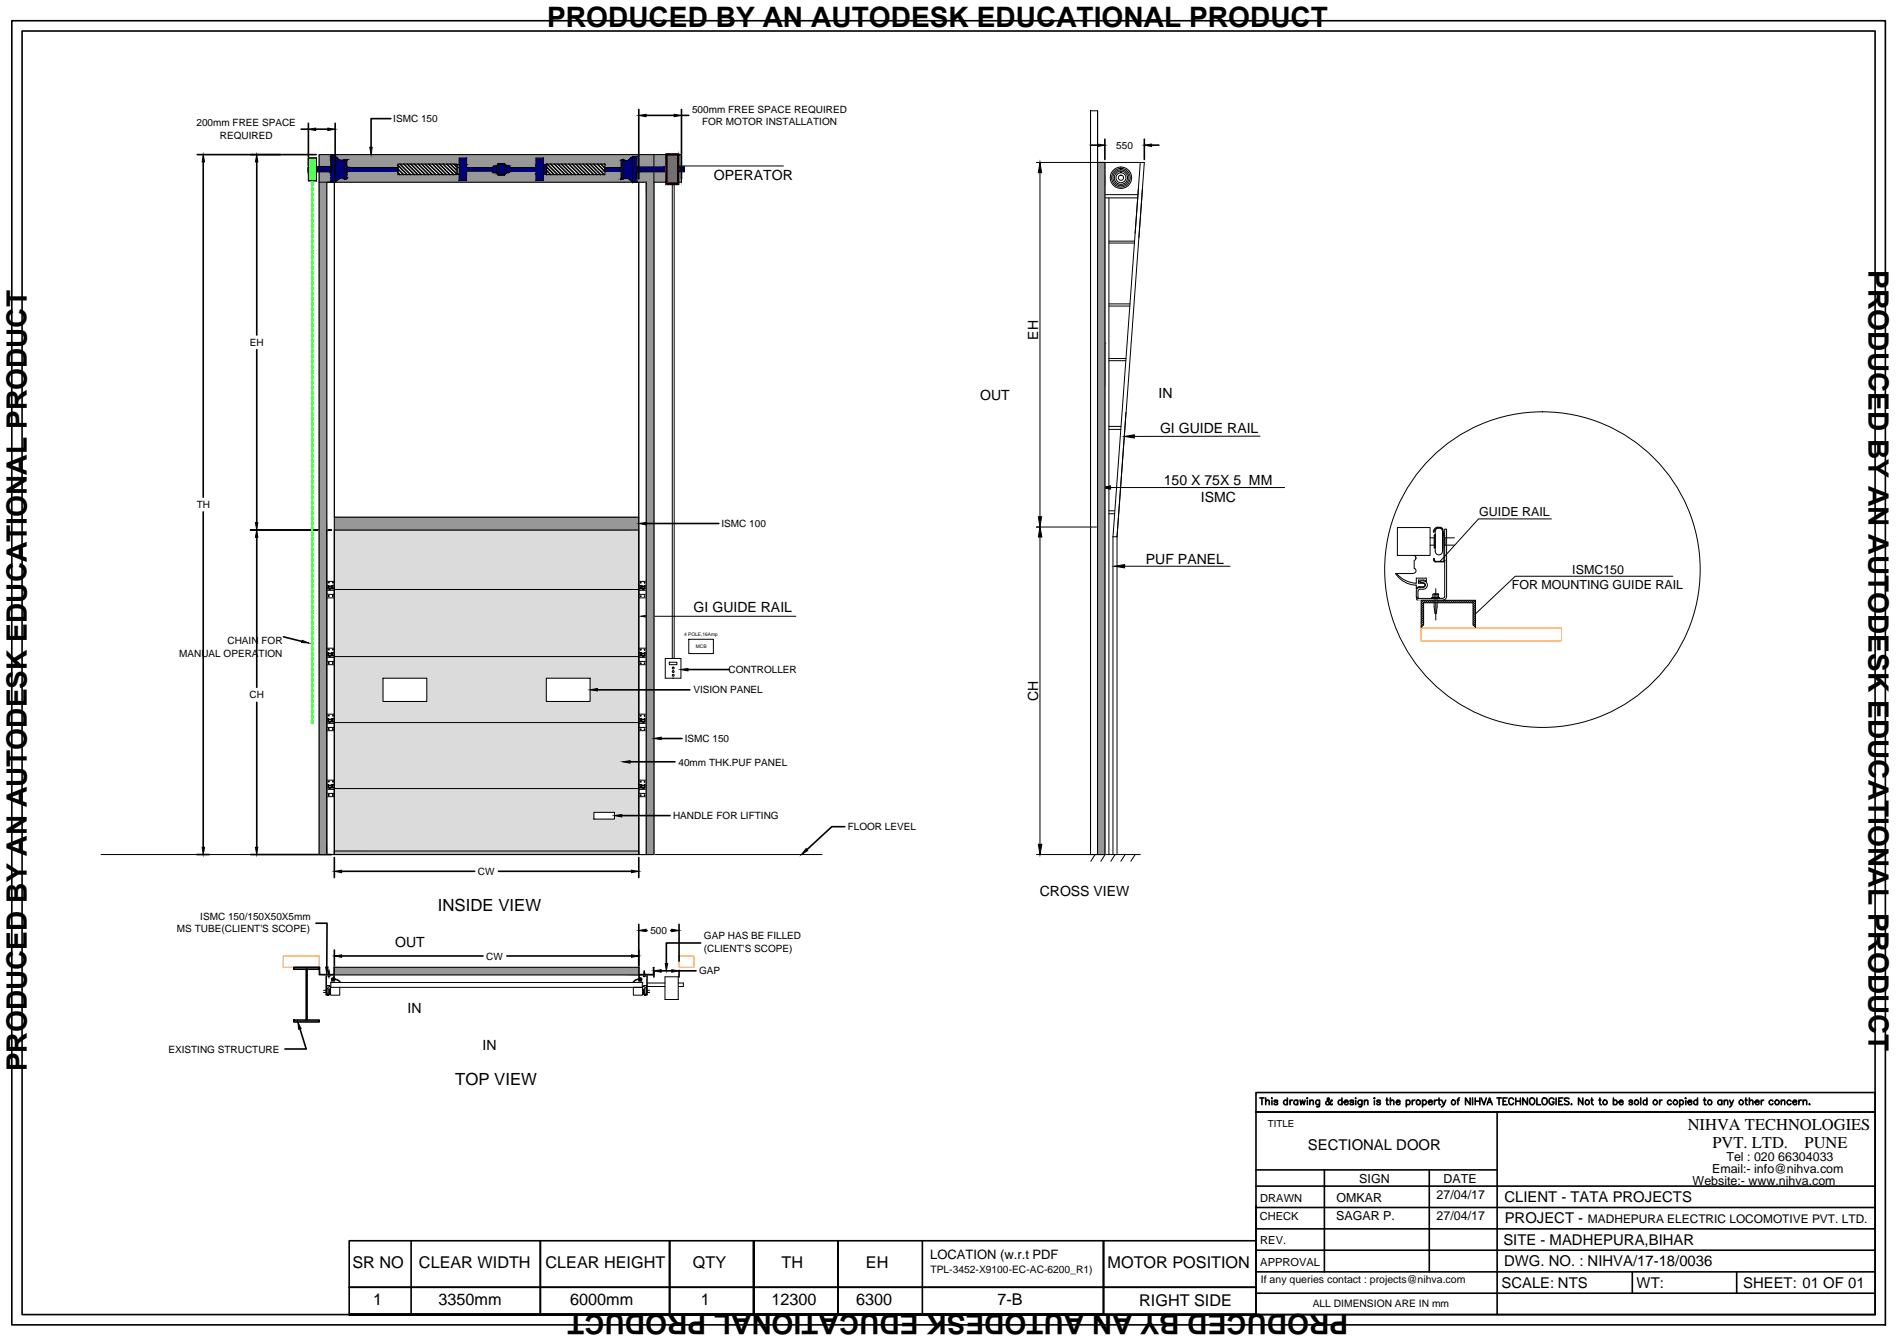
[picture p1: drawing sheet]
<svg xmlns="http://www.w3.org/2000/svg" width="297mm" height="210mm" viewBox="0 0 297 210" stroke-linecap="round" stroke-linejoin="round" font-family="sans-serif">
<defs><g id="words">
<g font-size="4.4">
<text x="85.7" y="4.3">PRODUCED BY AN AUTODESK EDUCATIONAL PRODUCT</text>
<text x="292.6" y="42.3" transform="rotate(90 292.6 42.3)">PRODUCED BY AN AUTODESK EDUCATIONAL PRODUCT</text>
<text x="4.2" y="167.7" transform="rotate(-90 4.2 167.7)">PRODUCED BY AN AUTODESK EDUCATIONAL PRODUCT</text>
<text x="211.1" y="205.7" transform="rotate(-180 211.1 205.7)">PRODUCED BY AN AUTODESK EDUCATIONAL PRODUCT</text>
</g>
<g font-size="2.6">
<text x="68.6" y="142.6">INSIDE VIEW</text>
<text x="71.3" y="169.9">TOP VIEW</text>
<text x="264.3" y="176.8">NIHVA TECHNOLOGIES</text>
<text x="268.1" y="179.7">PVT. LTD.</text>
<text x="282.6" y="179.7">PUNE</text>
</g>
<g font-size="2.5">
<text x="55.2" y="198.4">SR NO</text>
<text x="65.6" y="198.4">CLEAR WIDTH</text>
<text x="85.4" y="198.4">CLEAR HEIGHT</text>
<text x="108.5" y="198.4">QTY</text>
<text x="122.4" y="198.4">TH</text>
<text x="135.6" y="198.4">EH</text>
<text x="173.4" y="198.4">MOTOR POSITION</text>
<text x="58.4" y="204.3">1</text>
<text x="68.7" y="204.3">3350mm</text>
<text x="89.3" y="204.3">6000mm</text>
<text x="109.8" y="204.3">1</text>
<text x="120.8" y="204.3">12300</text>
<text x="134.1" y="204.3">6300</text>
<text x="156.2" y="204.3">7-B</text>
<text x="178.4" y="204.4">RIGHT SIDE</text>
</g>
<g font-size="2.3">
<text x="204.8" y="179.9">SECTIONAL DOOR</text>
<text x="235.6" y="188.2">CLIENT - TATA PROJECTS</text>
<text x="235.6" y="191.5">PROJECT -</text>
<text x="235.4" y="194.8">SITE - MADHEPURA,BIHAR</text>
<text x="235.1" y="201.5">SCALE: NTS</text>
<text x="235.5" y="198.2">DWG. NO. : NIHVA/17-18/0036</text>
<text x="256.3" y="201.5">WT:</text>
<text x="273" y="201.5">SHEET: 01 OF 01</text>
</g>
<g font-size="2.2">
<text x="111.8" y="28.1">OPERATOR</text>
<text x="162.5" y="53.2" transform="rotate(-90 162.5 53.2)">EH</text>
<text x="153.5" y="62.6">OUT</text>
<text x="181.4" y="62.3">IN</text>
<text x="181.6" y="67.8">GI GUIDE RAIL</text>
<text x="182.2" y="75.8">150 X 75X 5 MM</text>
<text x="188" y="78.5">ISMC</text>
<text x="179.4" y="88.2">PUF PANEL</text>
<text x="108.6" y="95.8">GI GUIDE RAIL</text>
<text x="162.5" y="109.7" transform="rotate(-90 162.5 109.7)">CH</text>
<text x="162.8" y="140.2">CROSS VIEW</text>
<text x="61.9" y="148.2">OUT</text>
<text x="63.8" y="158.6">IN</text>
<text x="75.5" y="164.3">IN</text>
</g>
<text font-size="2" x="145.7" y="197.1">LOCATION (w.r.t PDF</text>
<g font-size="1.9">
<text x="231.6" y="80.8">GUIDE RAIL</text>
<text x="246.2" y="89.8">ISMC150</text>
<text x="236.7" y="92.1">FOR MOUNTING GUIDE RAIL</text>
<text x="212.8" y="185.2">SIGN</text>
<text x="226" y="185.2">DATE</text>
<text x="265" y="185.4">Website:- www.nihva.com</text>
<text x="268.1" y="183.6">Email:- info@nihva.com</text>
<text x="270.3" y="181.7">Tel : 020 66304033</text>
<text x="209.2" y="191">SAGAR P.</text>
<text x="209.3" y="188.1">OMKAR</text>
<text x="224.9" y="187.7">27/04/17</text>
<text x="224.9" y="191">27/04/17</text>
<text x="248.7" y="191.5">MADHEPURA ELECTRIC LOCOMOTIVE PVT. LTD.</text>
</g>
<g font-size="1.7">
<text x="197.3" y="191">CHECK</text>
<text x="197.3" y="188.1">DRAWN</text>
<text x="197.3" y="194.8">REV.</text>
<text x="197.3" y="198.1">APPROVAL</text>
<text x="197.4" y="200.8">If any queries contact : projects@nihva.com</text>
</g>
<g font-size="1.6">
<text x="108.4" y="17.7">500mm FREE SPACE REQUIRED</text>
<text x="30.8" y="19.8">200mm FREE SPACE</text>
<text x="34.4" y="21.7">REQUIRED</text>
<text x="61.6" y="19.2">ISMC 150</text>
<text x="109.9" y="19.6">FOR MOTOR INSTALLATION</text>
<text x="174.8" y="23.3">550</text>
<text x="39.1" y="54.2">EH</text>
<text x="30.8" y="79.6">TH</text>
<text x="113" y="82.5">ISMC 100</text>
<text x="35.6" y="100.9">CHAIN FOR</text>
<text x="28.1" y="102.8">MANUAL OPERATION</text>
<text x="114.1" y="105.4">CONTROLLER</text>
<text x="39.1" y="109.3">CH</text>
<text x="108.6" y="108.5">VISION PANEL</text>
<text x="106.2" y="119.8">40mm THK.PUF PANEL</text>
<text x="107.2" y="116.1">ISMC 150</text>
<text x="105.4" y="128.3">HANDLE FOR LIFTING</text>
<text x="132.7" y="129.9">FLOOR LEVEL</text>
<text x="74.8" y="137">CW</text>
<text x="31.4" y="144">ISMC 150/150X50X5mm</text>
<text x="27.7" y="145.9">MS TUBE(CLIENT'S SCOPE)</text>
<text x="101.8" y="146.2">500</text>
<text x="110.2" y="147.1">GAP HAS BE FILLED</text>
<text x="110.2" y="149">(CLIENT'S SCOPE)</text>
<text x="76.1" y="150.2">CW</text>
<text x="109.5" y="152.5">GAP</text>
<text x="26.4" y="164.7">EXISTING STRUCTURE</text>
<text x="145.7" y="199.3">TPL-3452-X9100-EC-AC-6200_R1)</text>
<text x="205.6" y="204.6">ALL DIMENSION ARE IN mm</text>
</g>
<text font-size="1.5" x="198.5" y="176.4">TITLE</text>
<g font-size=".8">
<text x="107.1" y="99.5">4 POLE,16Amp</text>
<text x="109" y="101.4">MCB</text>
</g>
</g></defs>
<!-- layer: 0 -->
<g fill="#dbdbdb" stroke="#dbdbdb" stroke-width=".16">
<path d="M52.4 83v8h47.6zM52.4 83h47.6v8z"/>
<path d="M52.4 91v1.3h47.6zM52.4 91h47.6v1.3z"/>
<path d="M52.4 92.3v1.3h47.6zM52.4 92.3h47.6v1.3z"/>
<path d="M52.4 93.6v9.2h47.6zM52.4 93.6h47.6v9.2z"/>
<path d="M52.4 102.8v3.4h47.6zM52.4 102.8h47.6v3.4z"/>
<path d="M92.4 106.2v3.6h7.6zM92.4 106.2h7.6v3.6z"/>
<path d="M66.8 106.2v3.6h18.7zM66.8 106.2h18.7v3.6z"/>
<path d="M52.4 106.2v3.6h7.6zM52.4 106.2h7.6v3.6z"/>
<path d="M52.4 109.8v3.3h47.6zM52.4 109.8h47.6v3.3z"/>
<path d="M52.4 113.1v10.3h47.6zM52.4 113.1h47.6v10.3z"/>
<path d="M52.4 123.4v3.8h47.6zM52.4 123.4h47.6v3.8z"/>
<path d="M96.2 127.2v1h3.8zM96.2 127.2h3.8v1z"/>
<path d="M52.4 127.2v1h40.6zM52.4 127.2h40.6v1z"/>
<path d="M52.4 128.2v5h47.6zM52.4 128.2h47.6v5z"/>
</g>
<!-- layer: at_Rect -->
<path d="M52.4 133.2h47.6v.6h-47.6zM52.4 133.8v-50.8h47.6v50.8" fill="none" stroke="#000" stroke-width=".16"/>
<!-- layer: 0 -->
<path d="M52.4 133.8h47.6" fill="none" stroke="#a6a6a6" stroke-width=".16"/>
<g fill="none" stroke="#000" stroke-width=".25">
<path d="M1.8 3.2h293.4v204.2h-293.4zM3.5 4.9h290.1v200.9h-290.1zM48.3 19.3v7.8M52.5 19.3v8.7M61.2 18.6h-3.1v4.5M100 17.1v10.9M101.2 18.1h4.4M106.7 17.1v10.9M106.7 18.1h1.2M30.9 24.2h18.6M31.8 25.3v52.5M40.2 25.3v27.1"/>
<path d="M47.1 20.2h1.2M49.4 20.2h1.9M51.8 26.1h-3.5v.8M51.8 24.3v2.6M51.8 28.5h.7M54.3 26.2v.6M62.3 25.9l1.4 1.4M62.3 26.4l.9 .9M62.3 27l.3 .3M62.3 26.2v.6M62.6 25.7l1.7 1.6M63.2 25.7l1.7 1.6"/>
<path d="M63.8 25.7l1.6 1.6M64.3 25.7l1.7 1.6M64.9 25.7l1.7 1.6M65.5 25.7l1.6 1.6M66 25.7l1.7 1.6M66.6 25.7l1.6 1.6M67.1 25.7l1.7 1.6M67.7 25.7l1.7 1.6M68.3 25.7l1.6 1.6M68.8 25.7l1.7 1.6M69.4 25.7l1.7 1.6M70 25.7l1.4 1.5"/>
<path d="M70.5 25.7l.9 .9M71.1 25.7l.3 .4M78 25.6h1M78 27.4h1M85.1 25.8v1.4M85.6 26.1l1.2 1.2M85.6 26.7l.6 .6M85.6 27.3h.1M85.7 25.7l1.6 1.6M86.2 25.7l1.7 1.6M86.8 25.7l1.7 1.6M87.4 25.7l1.6 1.6"/>
<path d="M87.9 25.7l1.7 1.6M88.5 25.7l1.6 1.6M89.1 25.7l1.6 1.6M89.6 25.7l1.7 1.6M90.2 25.7l1.6 1.6M90.7 25.7l1.7 1.6M91.3 25.7l1.6 1.6M91.8 25.7l1.7 1.6M92.4 25.7l1.7 1.6M92.9 25.7l1.7 1.6M93.5 25.7l1.2 1.2M94.1 25.7l.6 .6"/>
<path d="M94.6 25.7l.1 .1M94.7 26.2v.6M97.3 28h.3M99.1 24.5v4M104.4 24.2h1.8v4.5h-1.8zM107.1 26.1v.8M170.7 22.7h1.2M173 21.8v3.2M179.2 21.8v3.2M180.3 22.7h1.2M40.2 54.7v27.1M31.8 80.1v52.5"/>
<path d="M39.2 83h12.7M40.2 84.1v23.5M44.4 99.7l2.9 .7M101.2 81.9h11.4M40.2 109.9v22.7M93.5 108h14.5M98.7 119.2h7M103.5 115.6h3.3M107.7 104.8h6.5M30.8 133.8h2M39.2 133.8h12.7M52.4 134.2v3.2"/>
<path d="M53.5 136.4h20.8M78 136.4h20.9M97.4 127.7h7.5M100 134.2v3.2M132.3 129.4h-2.1l-3.8 3.6M49.5 144.5h1.7v6.9M52.4 148.7v3M53.5 149.6h22.1M79.4 149.6h19.5M100 144.7v7.1M101.2 145.7h.1M102.4 152.1v.8"/>
<path d="M103.5 152h1.7M105 145.7h.2M106.3 144.7v5.7M106.3 151.9v1M106.3 152h2.7M109.7 147.6h-5.4v3.2M47 161.1l.9 3.1h-3.3M197.3 171.9h.6M197.6 171.9v1M198.2 172.4l.2-.2h.3v.7M198.2 171.9v1M199.1 171.9h.1"/>
<path d="M199.2 172.2v.7M200.1 172.4l-.1-.2h-.5v.3h.4l.2 .2-.3 .2h-.3v-.2M201.6 172.4a.33 .33 0 0 0-.5-.1 .33 .33 0 0 0 0 .5 .33 .33 0 0 0 .5-.1M201.6 171.9v1M202 172.2v.7M202.4 172.2a.3 .3 0 0 0-.4 .3M203.2 172.4a.33 .33 0 0 0-.5-.1 .33 .33 0 0 0 0 .5 .33 .33 0 0 0 .5-.1M203.2 172.2v.7M203.6 172.2l.1 .7 .2-.7 .3 .7 .2-.7M204.7 171.9h.1M204.7 172.2v.7M205.1 172.4l.2-.2h.3v.7"/>
<path d="M205.1 172.2v.7M206.6 172.2v1h-.5M206.6 172.4a.33 .33 0 0 0-.5-.1 .33 .33 0 0 0 0 .5 .33 .33 0 0 0 .5-.1M208.6 172.3l-.1-.1a.71 .71 0 0 1-.8 .7l-.1-.4 .5-.4v-.2h-.2a1.11 1.11 0 0 0 .7 1v-.1M210.1 172.4a.33 .33 0 0 0-.5-.1 .33 .33 0 0 0 0 .5 .33 .33 0 0 0 .5-.1M210.1 171.9v1M210.5 172.5h.6a.32 .32 0 0 0-.5-.3 .32 .32 0 0 0 0 .5l.1 .2 .4-.2M211.9 172.4v-.2a.33 .33 0 0 0-.5 .2l.5 .2v.3a.33 .33 0 0 1-.5-.2M212.2 171.9h.1M212.3 172.2v.7M213.3 172.2v.8l-.3 .3-.2-.1M213.3 172.4a.35 .35 0 0 0-.6-.1 .35 .35 0 0 0 0 .5 .35 .35 0 0 0 .6-.1"/>
<path d="M213.6 172.4l.3-.2h.3v.7M213.6 172.2v.7M215.2 171.9h.1zM215.2 172.2v.7M216.1 172.4v-.2a.33 .33 0 0 0-.5 .2l.5 .2v.3a.33 .33 0 0 1-.5-.2M217 172.2h.4M217.2 171.9v.8v.2h.2M217.7 172.4l.3-.2h.2l.1 .7M217.7 171.9v1M218.6 172.5h.6a.32 .32 0 0 0-.4-.3 .32 .32 0 0 0-.1 .5l.1 .2 .4-.2M220.2 172.4a.33 .33 0 0 1 .5-.1 .33 .33 0 0 1 0 .5 .33 .33 0 0 1-.5-.1M220.2 172.2v1.1"/>
<path d="M221.1 172.2v.7M221.6 172.2h-.3l-.2 .3M222.7 172.4a.35 .35 0 0 1 .6-.1 .35 .35 0 0 1 0 .5 .35 .35 0 0 1-.6-.1M222.7 172.2v1.1M223.7 172.5h.6a.32 .32 0 0 0-.5-.3 .32 .32 0 0 0-.1 .5l.2 .2 .4-.2M224.6 172.2v.7M225 172.2h-.2l-.2 .3M225.2 172.2h.3M225.3 171.9v.8l.1 .2h.2M225.7 172.2l.4 .7 .3-.7M226.1 172.9l-.2 .3-.2 .1M228.2 172.2h.3"/>
<path d="M228.5 171.9l-.2 .2v.8M230.2 171.9v1l-.7-1v1M230.6 171.9v1M231 171.9v1M231 172.4h.7M231.7 171.9v1M231.9 171.9l.5 1 .3-1M232.9 172.9l.3-1 .5 1M233 172.5h.5M234.4 171.9h.7M234.4 174.1v31.7M234.7 171.9v1"/>
<path d="M235.4 172.4h.3M236 171.9h-.6v1h.6M237 172.1a.39 .39 0 0 0-.4-.2 .39 .39 0 0 0-.4 .3v.3a.39 .39 0 0 0 .4 .4 .39 .39 0 0 0 .4-.2M237.3 172.4h.8M237.3 171.9v1M238.1 171.9v1M239.2 171.9v1l-.8-1v1M239.6 172a.51 .51 0 0 1 .8 .3 .51 .51 0 0 1-.6 .6l-.3-.4zM240.7 171.9v1h.5M241.5 172a.45 .45 0 0 1 .6-.1 .45 .45 0 0 1 .2 .6 .4 .4 0 0 1-.4 .4 .4 .4 0 0 1-.4-.4zM243.3 172.1a.39 .39 0 0 0-.4-.2 .39 .39 0 0 0-.3 .3v.3a.38 .38 0 0 0 .3 .4 .38 .38 0 0 0 .4-.4h-.2M243.7 171.9v1"/>
<path d="M244.1 172.4h.4M244.7 171.9h-.6v1h.6M245.7 172l-.3-.1-.4 .1v.2l.6 .3 .1 .2a.45 .45 0 0 1-.7 0M246.1 172.8v.1zM247.8 171.9v1l-.6-1v1M249.1 172.2h.4M249.2 171.9v.8l.3 .2M250.3 172.2h.4M250.5 171.9v.8l.1 .2h.2M252.6 172.4a.33 .33 0 0 1 .5-.1 .33 .33 0 0 1 0 .5 .33 .33 0 0 1-.5-.1M252.6 171.9v1M253.5 172.5h.7a.32 .32 0 0 0-.5-.3 .32 .32 0 0 0-.1 .5l.2 .2 .4-.2"/>
<path d="M255.6 172.4v-.2a.3 .3 0 0 0-.5 .2l.5 .3v.2a.3 .3 0 0 1-.5-.2M256.9 171.9v1M257.9 172.4a.33 .33 0 0 0-.5-.1 .33 .33 0 0 0 0 .5 .33 .33 0 0 0 .5-.1M257.9 171.9v1M259.9 172.2v.7M260.3 172.2a.3 .3 0 0 0-.4 .3M261.7 172.4a.33 .33 0 0 0-.5-.1 .33 .33 0 0 0 0 .5 .33 .33 0 0 0 .5-.1M263 172.4a.33 .33 0 0 1 .5-.1 .33 .33 0 0 1 0 .5 .33 .33 0 0 1-.5-.1M263 172.2v1.1M263.9 171.9h.1zM264 172.2v.7M264.3 172.5h.6a.32 .32 0 0 0-.4-.3 .32 .32 0 0 0-.1 .5l.2 .2 .3-.2"/>
<path d="M265.8 172.4a.33 .33 0 0 0-.5-.1 .33 .33 0 0 0 0 .5 .33 .33 0 0 0 .5-.1M265.8 171.9v1M266.7 172.2h.4M266.9 171.9v.8v.2h.3M269.6 172.4a.35 .35 0 0 0-.5-.1 .35 .35 0 0 0 0 .5 .35 .35 0 0 0 .5-.1M269.6 172.2v.7M270 172.4l.2-.2h.3v.7M270 172.2v.7M270.8 172.2l.3 .7 .3-.7M271.1 172.9l-.1 .3-.2 .1M273.2 172.2h.4M273.4 171.9v.8v.2h.2"/>
<path d="M273.9 172.4l.3-.2h.2l.1 .7M273.9 171.9v1M274.8 172.5h.6a.32 .32 0 0 0-.4-.3 .32 .32 0 0 0-.1 .5l.2 .2 .3-.2M275.8 172.2v.7M276.2 172.2h-.2l-.2 .3M277.6 172.4a.33 .33 0 0 0-.5-.1 .33 .33 0 0 0 0 .5 .33 .33 0 0 0 .5-.1M278.9 172.4l.3-.2h.2l.1 .7M278.9 172.2v.7M280.4 172.4a.35 .35 0 0 0-.5-.1 .35 .35 0 0 0 0 .5 .35 .35 0 0 0 .5-.1M280.7 172.5h.6a.32 .32 0 0 0-.4-.3 .32 .32 0 0 0-.1 .5l.2 .2 .3-.2M281.7 172.2v.7M282.1 172.2h-.3l-.1 .3"/>
<path d="M282.3 172.4a.35 .35 0 0 1 .6-.2v.7M282.3 172.2v.7M283.3 172.8l.1 .1h-.1zM64.4 194.2v11.6M84.6 194.2v11.6M131.2 194.2v11.6zM131.2 194.2v11.6M144.4 194.2v11.6M196.7 188.7v17.1h-89.8h89.8M196.7 194.2h-142v11.6M196.7 195.7h96.9M196.7 192.3h96.9"/>
<path d="M196.7 189h96.9M196.7 185.7h96.9M196.7 183.1h37.7M196.7 199.1h96.9M207.4 183.1v16M223.8 183.1v16M255.6 199.1v3.3M271.9 199.1v3.3M54.7 205.8h118.1zM54.7 201.5h142M104.8 205.8v-11.6v11.6M112.9 205.8h180.7"/>
<path d="M118 205.8v-11.6v11.6M172.8 205.8v-11.6v11.6M196.7 205.8v-31.7h96.9h-96.9v-3.1h96.9v34.8M196.7 205.8h-142h142M196.7 202.4h96.9"/>
<circle cx="222.1" cy="172.5" r=".35"/>
<circle cx="227.6" cy="172.5" r=".35"/>
<circle cx="248.5" cy="172.5" r=".35"/>
<circle cx="251.3" cy="172.5" r=".35"/>
<circle cx="256.3" cy="172.5" r=".35"/>
<circle cx="259.2" cy="172.5" r=".35"/>
<circle cx="262.3" cy="172.5" r=".35"/>
<circle cx="267.7" cy="172.5" r=".35"/>
<circle cx="272.6" cy="172.5" r=".35"/>
<circle cx="278.3" cy="172.5" r=".35"/>
</g>
<g fill="#000" stroke="#000" stroke-width=".16">
<path d="M100 18.1l1.2-.2v.4zM105.6 17.9l1.1 .2-1.1 .2zM31.8 24.2l.2 1.1h-.3zM40.2 24.2l.2 1.1h-.4zM48.3 20.2l1.1-.1v.3zM51.3 20.1l1.2 .1-1.2 .2zM57.9 23.1h.4l-.2 1.1zM104.5 26l1.7-.3v.5zM162.8 25.4l.3 1.6h-.5zM171.9 22.5l1.1 .2-1.1 .2zM179.2 22.7l1.1-.2v.4zM172.3 76.3l1.6-.2v.5z"/>
<path d="M176.1 68.3l1.5-.2v.5zM40.2 83l.2 1.1h-.4zM40 81.8h.4l-.2 1.2zM100 81.9l1.2-.1v.4zM100.4 96.5l1.6-.3v.5zM162.8 82.5l.3 1.6h-.5zM162.6 80.9h.5l-.3 1.6zM174.5 88.6l1.6-.2v.5zM47.3 100.2l1.1 .5-1.2-.1zM92.4 108l1.1-.2v.3zM97.5 119.2l1.2-.1v.4zM102.4 115.6l1.1-.2v.4z"/>
<path d="M106.6 104.8l1.1-.2v.4zM31.7 132.6h.3l-.2 1.2zM40 132.6h.4l-.2 1.2zM52.4 136.4l1.1-.2v.4zM96.2 127.7l1.2-.2v.4zM98.9 136.2l1.1 .2-1.1 .2zM126.2 132.8l.3 .3-1 .7zM162.6 132.2h.5l-.3 1.6zM51 151.4h.4l-.2 1.1zM52.4 149.6l1.1-.1v.3zM98.9 149.5l1.1 .1-1.1 .2zM100 145.7l1.2-.3v.4z"/>
<path d="M102.4 152l1.1-.2v.4zM104.2 150.8h.3l-.2 1.2zM105.2 145.4l1.1 .3-1.1 .1zM105.2 151.8l1.1 .2-1.1 .2zM46.6 160l.5 1-.3 .1z"/>
</g>
<g fill="none" stroke="#000" stroke-width=".16">
<path d="M170.8 17.3h1.1v116.5h-1.1zM48.3 26.9h3.5v1.6M48.3 24.7h1.3v3.6h-1.3zM50 28.5h2.4M51.2 28.5h1.2v105.3h-1.2zM51.8 24.3h.7v.2M52.4 28.5h47.6v52.5h-47.6zM52.5 24.5l.7 .6h.7M52.5 24.5v4l.7-.6h.7M71.4 25.7h-9.1v.5h-8v-1.2h-.4v3h.4v-1.2h8v.5h9.1M71.4 25.7l.3 .1M71.4 25.7v1.6"/>
<path d="M71.7 25.8h.1M71.7 27.2h.1M71.7 25.8h.2M71.7 27.2h.2M71.7 27.2l-.3 .1M71.7 25.8v1.4M77.1 26.2h-4v-1.4h-1.2v3.5h1.2v-1.5h4l.2 .2h.5M77.1 26.2v.6M77.8 26h-.5l-.2 .2M77.8 26l.2-.4v1.8l-.2-.4M77.8 26v1M79.3 26l-.3-.4v1.8l.3-.4h.4l.2-.2h4v1.5h1.2v-1.1l.5 .1h9.1v-.5h2.6v1.2"/>
<path d="M79.3 26h.4l.2 .2M79.3 26v1M79.9 26.2v.6M85.4 25.8h.1M85.4 25.8h-.3v-1h-1.2v1.4h-4M85.4 25.8v1.4M85.6 25.7h9.1v.5h2.6M85.6 25.7l-.2 .1M85.6 25.7v1.6M97.6 25h.1M97.6 25h-.3v1.8M97.6 25v3"/>
<path d="M99.1 24.5h.1M99.1 24.5h.6v1.6h4.6M99.1 24.5l-.8 .6h-.7M99.7 26.1v.8M100 28.5h1.2v105.3h-1.2zM100.3 26.9h-.6v1M101.2 28.5v105.3M102.4 24.2h1.9M102.4 28.5h1.9M104.3 26.9h-4.6v1.7h-.6l-.8-.7h-.7M104.3 24.1h2v4.8h-2zM106.2 26h16.5"/>
<path d="M106.3 24.2h.4v1.9M106.7 26.9v1.6h-.4M107.1 26.1h-.8v.8h.8M162.3 25.4h16.9M162.8 27v53.9M171.9 25.4h1.1v108.4h-1.1zM173.6 37.7h4.1M173.6 38h4M173.6 47.6h3.3M173.6 47.9h3.3M173.6 56.1h2.7M173.6 56.5h2.7"/>
<path d="M173.9 76.3h27.3M197.3 68.3h-19.7M51.2 93.6h1.2M51.2 83v50.8M52.4 81h47.6v52.8h1.2M52.4 83v50.8h-1.2M52.4 92.3h47.6M100 93.6h1.2M102 96.5h22.6M162.3 82.5h9.4M162.8 84.1v48.1M176.1 88.6h16.5"/>
<path d="M218.5 89.8h2.8M222.5 94h8.5v4.2l-.3-.4v-3.5h-7.8v3.5l-.4 .4zM222.7 94l-.2 .1M222.9 94.6l-.4 .4M222.9 94.9l-.4 .4M222.9 95.2l-.4 .4M222.9 95.5l-.4 .4M222.9 95.8l-.4 .4M222.9 96.1l-.4 .4M222.9 96.4l-.4 .4M222.9 96.7l-.4 .4M222.9 97l-.4 .4"/>
<path d="M222.9 97.3l-.4 .3M222.9 97.6l-.4 .4M223 94l-.5 .4M223.3 94l-.8 .7M223.5 94l-.3 .3M223.8 94l-.3 .3M224.1 94l-.3 .3M224.4 94l-.3 .3M224.6 94.1l-.2 .2M225 94h.1M225.4 94l-.4 .3M225.7 94l-.4 .3"/>
<path d="M226 94l-.4 .3M226.3 94l-.4 .3M226.6 94l-.4 .3M226.9 94l-.4 .3M227.1 94l-.3 .3M227.4 94l-.3 .3M227.7 94l-.3 .3M228 94l-.3 .3M228.4 94l-.4 .3M228.7 94l-.4 .3M229 94l-.4 .3M229.3 94l-.4 .3"/>
<path d="M229.6 94l-.4 .3M229.9 94l-.4 .3M230.2 94l-.4 .3M230.4 94l-.3 .3M230.7 94l-.3 .3M231 98.2h.1M231 94l-.3 .3M231 94.3l-.3 .4M231 94.6l-.3 .4M231 94.9l-.3 .4M231 95.2l-.3 .4M231 95.5l-.3 .4"/>
<path d="M231 95.8l-.3 .4M231 96.4l-.3 .4M231 96.7l-.3 .4M231 97l-.3 .4M231 97.3l-.3 .3M231 97.6l-.3 .3M231 97.9l-.1 .1M242.9 81.2h-11.4l-6 6.7M261.9 90.2h-24.6l-6.6 6.3M51.2 104h1.2M51.2 114.4h1.2M52.4 113.1h47.6"/>
<path d="M52.4 102.8h47.6M60 106.2h6.8v3.6h-6.8zM85.5 106.2h6.9v3.6h-6.9zM100 104h1.2M100 114.4h1.2M104.2 103.1h2.4v3.1h-2.4zM104.8 103.7h1.2v.3h-1.2zM105.3 103.1v-74.2h.3v74.2M107.9 100.1h3.8v2.2h-3.8zM50 133.8v-109.6h52.4v109.6M51.2 133.8h-1.2v-109.6h52.4v109.6h-1.2M51.2 124.7h1.2"/>
<path d="M52.4 123.4h47.6M93 127.2h3.2v1h-3.2zM100 124.7h1.2M162.3 133.8h9.4M50 151.4l.1 .1v1h2.2l.1-1.1v1.2h-2.4zM52.4 152.6h47.6M52.4 151.4h47.6M100 151.4l.1 1.1h2.2v-1l.1-.1v1.2h-2.4zM101.3 153.9h2.8M101.3 154.4h2.8M104.1 152.9h2.1v3.5h-2.1zM106.2 153.9h.8v.5h-.8"/>
<circle cx="175.5" cy="27.8" r="1.46"/>
<circle cx="175.5" cy="27.8" r="1.25"/>
<circle cx="175.5" cy="27.8" r="1.04"/>
<circle cx="175.5" cy="27.8" r=".78"/>
<circle cx="175.5" cy="27.8" r=".4"/>
<circle cx="175.5" cy="27.8" r="1.67"/>
<circle cx="51.5" cy="91.2" r=".06"/>
<circle cx="51.5" cy="93.3" r=".06"/>
<circle cx="52.1" cy="91.2" r=".06"/>
<circle cx="52.1" cy="93.3" r=".06"/>
<circle cx="100.3" cy="93.3" r=".06"/>
<circle cx="100.3" cy="91.2" r=".06"/>
<circle cx="100.9" cy="91.2" r=".06"/>
<circle cx="100.9" cy="93.3" r=".06"/>
<circle cx="241.5" cy="89.2" r="24.7"/>
<circle cx="51.5" cy="112" r=".06"/>
<circle cx="51.5" cy="114.1" r=".06"/>
<circle cx="51.5" cy="101.7" r=".06"/>
<circle cx="51.5" cy="103.8" r=".06"/>
<circle cx="52.1" cy="114.1" r=".06"/>
<circle cx="52.1" cy="103.8" r=".06"/>
<circle cx="52.1" cy="112" r=".06"/>
<circle cx="52.1" cy="101.7" r=".06"/>
<circle cx="100.3" cy="114.1" r=".06"/>
<circle cx="100.3" cy="103.8" r=".06"/>
<circle cx="100.3" cy="112" r=".06"/>
<circle cx="100.3" cy="101.7" r=".06"/>
<circle cx="100.9" cy="103.8" r=".06"/>
<circle cx="100.9" cy="101.7" r=".06"/>
<circle cx="100.9" cy="114.1" r=".06"/>
<circle cx="100.9" cy="112" r=".06"/>
<circle cx="105.4" cy="105.1" r=".15"/>
<circle cx="105.4" cy="105.7" r=".15"/>
<circle cx="105.4" cy="104.6" r=".15"/>
<circle cx="51.5" cy="122.4" r=".06"/>
<circle cx="51.5" cy="124.5" r=".06"/>
<circle cx="52.1" cy="124.5" r=".06"/>
<circle cx="52.1" cy="122.4" r=".06"/>
<circle cx="100.3" cy="124.5" r=".06"/>
<circle cx="100.3" cy="122.4" r=".06"/>
<circle cx="100.9" cy="124.5" r=".06"/>
<circle cx="100.9" cy="122.4" r=".06"/>
</g>
<path d="M52.4 133.2v.6h47.6zM52.4 133.2h47.6v.6z" fill="#bababa" stroke="#bababa" stroke-width=".16"/>
<!-- layer: at_Entity -->
<g fill="none" stroke="#000" stroke-width=".16">
<path d="M51.2 91.6h.2v.2v-.2zM51.2 92.1h1.2M51.2 91.9h1.2M51.2 92.4h1.2M51.2 93h1.2M51.3 92v-.1l.1 .1h-.2h.2v.1M51.3 91.8v.1M51.4 91.8h.6h-.6M51.4 91.8h.1M51.4 92h.1M51.5 92.1v.2h.2v-.2M51.8 92.1v-.1h.3v.1"/>
<path d="M52 91.6h.1M52 91.8v.2h.1h-.1M52 92h.1M52.1 91.6h-.1v.2M52.4 91.6h-.4v.2M52.4 91h-1.2v.6M100 91.6h.4v.2M100 91h1.2v.6M100 92.1h1.2M100 91.9h1.2M100 92.4h1.2M100 93h1.2"/>
<path d="M100.3 91.6h.1v.2M100.3 92.1v-.1h.3v.1M100.4 91.6h.1M100.4 91.8v.2h-.1h.1M100.4 92h.1M100.7 92.1v.2h.1v-.2M101 91.8h-.6h.6M101 91.8h.1M101 91.6v.2v-.2h.2zM101 92h.1M101.1 92v-.1v.1h-.1h.2h-.2v.1M101.1 91.8v.1"/>
<path d="M51.2 112.5h.2v.1v-.1zM51.2 102.1h.2v.2v-.2zM51.2 102.6h1.2M51.2 102.3h1.2M51.2 102.9h1.2M51.2 103.5h1.2M51.2 113h1.2M51.2 112.7h1.2M51.2 113.2h1.2M51.2 113.9h1.2M51.3 112.8v-.1l.1 .1h-.2h.2v.2M51.3 112.7h.1"/>
<path d="M51.3 102.5v-.2l.1 .2h-.2h.2v.1M51.3 102.3h.1M51.4 112.6h.6h-.6M51.4 102.3h.6h-.6M51.4 102.2v.1M51.4 102.5h.1M51.4 112.6h.1M51.4 112.8h.1M51.5 102.6v.2h.2v-.2M51.5 113v.1h.2v-.1M51.8 113v-.2h.3v.2M51.8 102.6v-.1h.3v.1"/>
<path d="M52 112.6v.2h.1h-.1M52 102.3v.2h.1h-.1M52 102.1h.1M52 112.4v.1M52.1 112.5h-.1v.1M52.1 102.1h-.1v.2M52.4 112.5h-.4v.1M52.4 111.8h-1.2v.7M52.4 102.1h-.4v.2M52.4 101.5h-1.2v.6M100 102.1h.4v.2M100 101.5h1.2v.6"/>
<path d="M100 112.5h.4v.1M100 111.8h1.2v.7M100 102.6h1.2M100 102.3h1.2M100 102.9h1.2M100 103.5h1.2M100 113h1.2M100 112.7h1.2M100 113.2h1.2M100 113.9h1.2M100.3 102.1h.1v.2M100.3 102.6v-.1h.3v.1"/>
<path d="M100.3 112.5h.1v.1M100.3 113v-.2h.3v.2M100.4 102.3v.2h-.1h.1M100.4 112.6v.2h-.1h.1M100.4 102.1h.1M100.4 112.4v.1M100.7 102.6v.2h.1v-.2M100.7 113v.1h.1v-.1M101 102.3h-.6h.6M101 102.1v.2v-.2h.2zM101 112.6h-.6h.6M101 112.5v.1v-.1h.2z"/>
<path d="M101 102.2v.1M101 102.5h.1M101 112.6h.1M101 112.8h.1M101.1 102.5v-.2v.2h-.1h.2h-.2v.1M101.1 102.3h.1M101.1 112.8v-.1v.1h-.1h.2h-.2v.2M101.1 112.7h.1M15.8 133.8h112.9M51.2 122.8h.2v.1v-.1zM51.2 123.3h1.2M51.2 123h1.2"/>
<path d="M51.2 123.6h1.2M51.2 124.2h1.2M51.3 123.2v-.2l.1 .2h-.2h.2v.1M51.3 123h.1M51.4 122.9h.6h-.6M51.4 122.9h.1M51.4 123.1v.1M51.5 123.3v.1h.2v-.1M51.8 123.3v-.1h.3v.1M52 122.9v.3h.1l-.1-.1M52 122.8h.1M52.1 122.8h-.1v.1"/>
<path d="M52.4 122.8h-.4v.1M52.4 122.1h-1.2v.7M100 122.8h.4v.1M100 122.1h1.2v.7M100 123.3h1.2M100 123h1.2M100 123.6h1.2M100 124.2h1.2M100.3 122.8h.1v.1M100.3 123.3v-.1h.3v.1M100.4 122.9v.3h-.1l.1-.1M100.4 122.8h.1"/>
<path d="M100.7 123.3v.1h.1v-.1M101 122.9h-.6h.6M101 122.8v.1v-.1h.2zM101 122.9h.1M101 123.1v.1M101.1 123.2v-.2v.2h-.1h.2h-.2v.1M101.1 123h.1"/>
</g>
<!-- layer: 0 -->
<path d="M51.2 133.8v-105.3h50v105.3" fill="none" stroke="#dda56e" stroke-width=".16"/>
<g fill="#989898" stroke="#989898" stroke-width=".16">
<path d="M54.3 25.7h8v.5z"/>
<path d="M54.3 26.8h1.1z"/>
<path d="M50 151.4l.1 .1z"/>
<path d="M102.3 151.5l.1-.1z"/>
<path d="M52.4 81v2h47.6zM52.4 81h47.6v2z"/>
<path d="M50 24.2v.3h52.4zM50 24.2h52.4v.3z"/>
<path d="M52.5 24.5h49.9zM52.5 24.5h49.9z"/>
<path d="M52.5 24.5l.3 .3h45.9zM52.5 24.5h46.6l-.4 .3z"/>
<path d="M52.8 24.8l.3 .2h18.8zM52.8 24.8h19.1v.2z"/>
<path d="M85.1 24.8v.2h13.4zM85.1 24.8h13.6l-.2 .2z"/>
<path d="M53.1 25l.8 .1zM53.1 25h.8v.1z"/>
<path d="M97.6 25v.1h.7zM97.6 25h.9l-.2 .1z"/>
<path d="M73.1 24.8v.8h10.8zM73.1 24.8h10.8v.8z"/>
<path d="M85.1 25v.7h12.2zM85.1 25h12.2v.7z"/>
<path d="M54.3 25v.7h17.6zM54.3 25h17.6v.7z"/>
<path d="M85.1 25.7v.1h.3zM85.1 25.7h.5l-.2 .1z"/>
<path d="M71.4 25.7l.5 .1zM71.4 25.7h.5v.1z"/>
<path d="M79 25.6l.3 .4h4.6zM79 25.6h4.9v.4z"/>
<path d="M73.1 25.6v.4h4.7zM73.1 25.6h4.9l-.2 .4z"/>
<path d="M54.3 26.2h8zM54.3 25.7l8 .5h-8z"/>
<path d="M94.7 25.7v.5h2.6zM94.7 25.7h2.6v.5z"/>
<path d="M79.7 26l.2 .2h4zM79.7 26h4.2v.2z"/>
<path d="M73.1 26v.2h4zM73.1 26h4.2l-.2 .2z"/>
<path d="M50 24.5v2h2.5zM50 24.5h2.5v2z"/>
<path d="M54.3 26.8h8zM54.3 26.8h8z"/>
<path d="M79.9 26.8l-.2 .2h4.2zM79.9 26.8h4v.2z"/>
<path d="M73.1 26.8v.2h4.2zM73.1 26.8h4l.2 .2z"/>
<path d="M94.7 26.8v.5h2.6zM94.7 26.8h2.6v.5z"/>
<path d="M85.1 27.2v.1h.5zM85.1 27.2l.5 .1z"/>
<path d="M71.4 27.3h.5l-.2-.1zM71.7 27.2h.2v.1z"/>
<path d="M54.3 26.8v.5h8zM54.3 26.8h8v.5z"/>
<path d="M54.3 27.3h17.6zM54.3 27.3h17.6z"/>
<path d="M79.3 27l-.3 .4h4.9zM79.3 27h4.6v.4z"/>
<path d="M73.1 27v.4h4.9zM73.1 27h4.7l.2 .4z"/>
<path d="M54.3 27.3v.7h17.6zM54.3 27.3h17.6v.7z"/>
<path d="M53.1 28h.8l-.7-.1zM53.2 27.9h.7v.1z"/>
<path d="M97.6 27.9v.1h.9zM97.6 27.9l.9 .1z"/>
<path d="M85.1 27.3v.7h12.2zM85.1 27.3h12.2v.7z"/>
<path d="M85.1 28v.3h13.6zM85.1 28h13.4l.2 .3z"/>
<path d="M73.1 27.4v.9h10.8zM73.1 27.4h10.8v.9z"/>
<path d="M52.8 28.3h19.1l-18.8-.3zM53.1 28h18.8v.3z"/>
<path d="M50 26.5v1.8h2.5zM50 26.5h2.5v1.8z"/>
<path d="M99.1 24.5v4h3.3zM99.1 24.5h3.3v4z"/>
<path d="M52.5 28.5h46.6l-46.3-.2zM52.8 28.3h45.9l.4 .2z"/>
<path d="M50 28.3v.2h2.5zM50 28.3h2.5v.2z"/>
<path d="M99.1 28.5h3.3zM99.1 28.5h3.3z"/>
<path d="M50 28.5h49.1zM50 28.5h49.1z"/>
<path d="M50 28.5h52.4zM50 28.5h52.4z"/>
<path d="M50 28.5v54.5h1.2zM50 28.5h1.2v54.5z"/>
<path d="M101.2 28.5v105.3h1.2zM101.2 28.5h1.2v105.3z"/>
<path d="M50 83v50.8h1.2zM50 83h1.2v50.8z"/>
<path d="M101.2 24.2v.3h1.2zM101.2 24.2h1.2v.3z"/>
<path d="M101.4 24.5v.5h1zM101.4 24.5h1v.5z"/>
<path d="M101.4 25v1.1h1zM101.4 25h1v1.1z"/>
<path d="M101.4 26.9v1h1zM101.4 26.9h1v1z"/>
<path d="M101.4 27.9v.7h1zM101.4 27.9h1v.7z"/>
<path d="M101.2 28.6v105.2h1.2zM101.2 28.6h1.2v105.2z"/>
<path d="M106.3 24.2v1.9h.4zM106.3 24.2h.4v1.9z"/>
<path d="M102.4 24.2v1.9h1.9zM102.4 24.2h1.9v1.9z"/>
<path d="M106.3 26.9v1.6h.4zM106.3 26.9h.4v1.6z"/>
<path d="M102.4 26.9v1.6h1.9zM102.4 26.9h1.9v1.6z"/>
<path d="M171.9 25.4v108.4h1.1zM171.9 25.4h1.1v108.4z"/>
<path d="M52.3 151.5l.1 1zM52.3 151.5l.1 1z"/>
<path d="M50 151.5v1h.1zM50 151.5h.1v1z"/>
<path d="M51.5 152.5v.1h.9zM51.5 152.5h.9v.1z"/>
<path d="M50 152.5v.1h1.4zM50 152.5h1.4v.1z"/>
<path d="M52.4 151.4v1.2h47.6zM52.4 151.4h47.6v1.2z"/>
<path d="M102.3 151.5v1h.1zM102.3 151.5h.1v1z"/>
<path d="M100 151.5l.1 1zM100 151.5l.1 1z"/>
<path d="M101 152.5v.1h1.4zM101 152.5h1.4v.1z"/>
<path d="M100 152.5v.1h.8zM100 152.5h.8v.1z"/>
</g>
<g fill="#0000b8" stroke="#0000b8" stroke-width=".16">
<path d="M98.7 24.8l.4-.3v.3z"/>
<path d="M85.4 25.8l.2-.1v.1z"/>
<path d="M54.3 26.2h8z"/>
<path d="M55.4 26.8h6.9z"/>
<path d="M85.4 27.2h.2v.1z"/>
<path d="M52.5 28.3h.3l-.3 .2z"/>
<path d="M51.8 24.5l.7-.2v.2zM51.8 24.3v.2l.7-.2z"/>
<path d="M51.8 24.5h.7zM51.8 24.5h.7z"/>
<path d="M99.1 24.5h.6zM99.1 24.5h.6z"/>
<path d="M51.8 24.8l.7-.3v.3zM51.8 24.5v.3l.7-.3z"/>
<path d="M52.5 24.5l.3 .3h-.3zM52.5 24.5v.3z"/>
<path d="M51.8 25l.7-.2v.2zM51.8 24.8v.2l.7-.2z"/>
<path d="M52.5 25l.3-.2 .3 .2zM52.5 24.8v.2l.3-.2z"/>
<path d="M51.8 25h.7zM51.8 25h.7z"/>
<path d="M52.5 25h.6zM52.5 25h.6z"/>
<path d="M51.8 25.1l.7-.1v.1zM51.8 25v.1l.7-.1z"/>
<path d="M52.5 25.1l.6-.1 .1 .1zM52.5 25v.1l.6-.1z"/>
<path d="M53.9 25.1l.4-.1v.1zM53.9 25v.1l.4-.1z"/>
<path d="M51.8 25.1h.7zM51.8 25.1h.7z"/>
<path d="M52.5 25.1h1.4zM52.5 25.1h1.4z"/>
<path d="M53.9 25.1h.4zM53.9 25.1h.4z"/>
<path d="M97.3 25.1l.3-.1v.1zM97.3 25v.1l.3-.1z"/>
<path d="M98.3 25.1l.8-.3v.3zM98.3 25.1l.8-.3h-.4z"/>
<path d="M78 25.7l1-.1zM78 25.6h1z"/>
<path d="M71.9 25.8l1.2-1v1zM71.9 24.8v1l1.2-1z"/>
<path d="M78 25.7l-.1 .1zM78 25.7l-.1 .1z"/>
<path d="M78 25.8l1-.1v.1zM78 25.7v.1l1-.1z"/>
<path d="M79 25.7l.1 .1h-.1zM79 25.7v.1z"/>
<path d="M83.9 25.8l1.2-1v1zM83.9 24.8v1l1.2-1z"/>
<path d="M77.8 26l.2-.2v.2zM77.9 25.8l-.1 .2 .2-.2z"/>
<path d="M78 26l1-.2v.2zM78 25.8v.2l1-.2z"/>
<path d="M79.1 25.8l.2 .2h-.3zM79 25.8v.2l.1-.2z"/>
<path d="M83.9 26l1.2-.2v.2zM83.9 25.8v.2l1.2-.2z"/>
<path d="M85.1 26l.3-.2v.2zM85.1 25.8v.2l.3-.2z"/>
<path d="M85.4 26l.2-.2v.2zM85.4 25.8v.2l.2-.2z"/>
<path d="M52.5 25.1v1h-.7zM51.8 25.1v1l.7-1z"/>
<path d="M52.5 26.1l1.4-1v1zM52.5 25.1v1l1.4-1z"/>
<path d="M54.3 25.1v1h-.4zM53.9 25.1v1l.4-1z"/>
<path d="M77.8 26.1l.2-.1v.1zM77.8 26v.1l.2-.1z"/>
<path d="M78 26.1l1-.1v.1zM78 26v.1l1-.1z"/>
<path d="M79 26.1l.3-.1v.1zM79 26v.1l.3-.1z"/>
<path d="M79.3 26.1l.4-.1 .1 .1zM79.3 26v.1l.4-.1z"/>
<path d="M83.9 26.1l1.2-.1v.1zM83.9 26v.1l1.2-.1z"/>
<path d="M85.1 26.1l.3-.1v.1zM85.1 26v.1l.3-.1z"/>
<path d="M48.3 26.1h3.5zM48.3 26.1h3.5z"/>
<path d="M51.8 26.1h.7zM51.8 26.1h.7z"/>
<path d="M52.5 26.1h1.4zM52.5 26.1h1.4z"/>
<path d="M53.9 26.1h.4zM53.9 26.1h.4z"/>
<path d="M77.8 26.1h.2zM77.8 26.1h.2z"/>
<path d="M78 26.1h1zM78 26.1h1z"/>
<path d="M79 26.1h.3zM79 26.1h.3z"/>
<path d="M79.3 26.1h.5zM79.3 26.1h.5z"/>
<path d="M83.9 26.1h1.2zM83.9 26.1h1.2z"/>
<path d="M85.1 26.1h.3zM85.1 26.1h.3z"/>
<path d="M99.7 24.5v1.6h-.6zM99.1 24.5v1.6l.6-1.6z"/>
<path d="M51.8 26.2l.7-.1v.1zM51.8 26.1v.1l.7-.1z"/>
<path d="M52.5 26.2l1.4-.1v.1zM52.5 26.1v.1l1.4-.1z"/>
<path d="M53.9 26.2l.4-.1v.1zM53.9 26.1v.1l.4-.1z"/>
<path d="M77.8 26.2l.2-.1v.1zM77.8 26.1v.1l.2-.1z"/>
<path d="M78 26.2l1-.1v.1zM78 26.1v.1l1-.1z"/>
<path d="M79 26.2l.3-.1v.1zM79 26.1v.1l.3-.1z"/>
<path d="M79.3 26.2l.5-.1 .1 .1zM79.3 26.1v.1l.5-.1z"/>
<path d="M83.9 26.2l1.2-.1v.1zM83.9 26.1v.1l1.2-.1z"/>
<path d="M85.1 26.2l.3-.1v.1zM85.1 26.1v.1l.3-.1z"/>
<path d="M48.3 26.2l3.5-.1v.1zM48.3 26.1v.1l3.5-.1z"/>
<path d="M51.8 26.2h.7zM51.8 26.2h.7z"/>
<path d="M52.5 26.2h1.4zM52.5 26.2h1.4z"/>
<path d="M53.9 26.2h.4zM53.9 26.2h.4z"/>
<path d="M77.8 26.2h.2zM77.8 26.2h.2z"/>
<path d="M78 26.2h1zM78 26.2h1z"/>
<path d="M79 26.2h.3zM79 26.2h.3z"/>
<path d="M79.3 26.2h.6zM79.3 26.2h.6z"/>
<path d="M85.1 26.2h.3zM85.1 26.2h.3z"/>
<path d="M85.6 26v.2h-.2zM85.4 26v.2l.2-.2z"/>
<path d="M97.6 25.1v1.1h-.3zM97.3 25.1v1.1l.3-1.1z"/>
<path d="M48.3 26.2h3.5zM48.3 26.2h3.5z"/>
<path d="M51.8 26.2h.7zM51.8 26.2h.7z"/>
<path d="M52.5 26.2h1.4zM52.5 26.2h1.4z"/>
<path d="M53.9 26.2h.4zM53.9 26.2h.4z"/>
<path d="M71.9 26.2l1.2-.4v.4zM71.9 25.8v.4l1.2-.4z"/>
<path d="M77.1 26.2l.7-.2v.2zM77.3 26l-.2 .2 .7-.2z"/>
<path d="M77.8 26.2h.2zM77.8 26.2h.2z"/>
<path d="M78 26.2h1zM78 26.2h1z"/>
<path d="M79 26.2h.3zM79 26.2h.3z"/>
<path d="M79.3 26.2h.6zM79.3 26.2h.6z"/>
<path d="M83.9 26.2h1.2zM83.9 26.2h1.2z"/>
<path d="M85.1 26.2h.3zM85.1 26.2h.3z"/>
<path d="M85.4 26.2h.2zM85.4 26.2h.2z"/>
<path d="M94.7 26.2h2.6zM94.7 26.2h2.6z"/>
<path d="M97.3 26.2h.3zM97.3 26.2h.3z"/>
<path d="M97.6 26.2l1.5-1.1v1.1zM97.6 25.1v1.1l1.5-1.1z"/>
<path d="M48.3 26.4l3.5-.2v.2zM48.3 26.2v.2l3.5-.2z"/>
<path d="M51.8 26.4l.7-.2v.2zM51.8 26.2v.2l.7-.2z"/>
<path d="M52.5 26.4l1.4-.2v.2zM52.5 26.2v.2l1.4-.2z"/>
<path d="M53.9 26.4l.4-.2v.2zM53.9 26.2v.2l.4-.2z"/>
<path d="M54.3 26.4l8-.2v.2zM54.3 26.2v.2l8-.2z"/>
<path d="M71.9 26.4l5.2-.2v.2zM71.9 26.2v.2l5.2-.2z"/>
<path d="M77.1 26.4l.7-.2v.2zM77.1 26.2v.2l.7-.2z"/>
<path d="M78 26.4l1-.2v.2zM78 26.2v.2l1-.2z"/>
<path d="M79 26.4l.3-.2v.2zM79 26.2v.2l.3-.2z"/>
<path d="M85.1 26.4l.3-.2v.2zM85.1 26.2v.2l.3-.2z"/>
<path d="M85.4 26.4l.2-.2v.2zM85.4 26.2v.2l.2-.2z"/>
<path d="M97.3 26.4l.3-.2v.2zM97.3 26.2v.2l.3-.2z"/>
<path d="M97.6 26.4l1.5-.2v.2zM97.6 26.2v.2l1.5-.2z"/>
<path d="M51.8 26.5l.7-.1v.1zM51.8 26.4v.1l.7-.1z"/>
<path d="M52.5 26.5l1.4-.1v.1zM52.5 26.4v.1l1.4-.1z"/>
<path d="M53.9 26.5l.4-.1v.1zM53.9 26.4v.1l.4-.1z"/>
<path d="M54.3 26.5l8-.1v.1zM54.3 26.4v.1l8-.1z"/>
<path d="M77.8 26.5l.2-.3v.3zM77.8 26.2v.3l.2-.3z"/>
<path d="M78 26.5l1-.1v.1zM78 26.4v.1l1-.1z"/>
<path d="M79 26.5l.3-.1v.1zM79 26.4v.1l.3-.1z"/>
<path d="M79.3 26.5l.6-.3v.3zM79.3 26.2v.3l.6-.3z"/>
<path d="M79.9 26.5l5.2-.3v.3zM79.9 26.2v.3l5.2-.3z"/>
<path d="M51.8 26.5h.7zM51.8 26.5h.7z"/>
<path d="M52.5 26.5h1.4zM52.5 26.5h1.4z"/>
<path d="M53.9 26.5h.4zM53.9 26.5h.4z"/>
<path d="M54.3 26.5h8zM54.3 26.5h8z"/>
<path d="M77.8 26.5h.2zM77.8 26.5h.2z"/>
<path d="M78 26.5h1zM78 26.5h1z"/>
<path d="M79 26.5h.3zM79 26.5h.3z"/>
<path d="M79.3 26.5h.6zM79.3 26.5h.6z"/>
<path d="M79.9 26.5h5.2zM79.9 26.5h5.2z"/>
<path d="M97.3 26.5l.3-.1v.1zM97.3 26.4v.1l.3-.1z"/>
<path d="M97.6 26.5l1.5-.1v.1zM97.6 26.4v.1l1.5-.1z"/>
<path d="M48.3 26.8l3.5-.4v.4zM48.3 26.4v.4l3.5-.4z"/>
<path d="M51.8 26.8l.7-.3v.3zM51.8 26.5v.3l.7-.3z"/>
<path d="M52.5 26.8l1.4-.3v.3zM52.5 26.5v.3l1.4-.3z"/>
<path d="M53.9 26.8l.4-.3v.3zM53.9 26.5v.3l.4-.3z"/>
<path d="M54.3 26.8l8-.3v.3zM54.3 26.5v.3l8-.3z"/>
<path d="M77.8 26.8l.2-.3v.3zM77.8 26.5v.3l.2-.3z"/>
<path d="M78 26.8l1-.3v.3zM78 26.5v.3l1-.3z"/>
<path d="M79 26.8l.3-.3v.3zM79 26.5v.3l.3-.3z"/>
<path d="M79.3 26.8l.6-.3v.3zM79.3 26.5v.3l.6-.3z"/>
<path d="M79.9 26.8l5.2-.3v.3zM79.9 26.5v.3l5.2-.3z"/>
<path d="M85.4 26.4v.4h-.3zM85.1 26.4v.4l.3-.4z"/>
<path d="M85.6 26.4v.4h-.2zM85.4 26.4v.4l.2-.4z"/>
<path d="M97.3 26.8l.3-.3v.3zM97.3 26.5v.3l.3-.3z"/>
<path d="M97.6 26.8l1.5-.3v.3zM97.6 26.5v.3l1.5-.3z"/>
<path d="M48.3 26.8h3.5zM48.3 26.8h3.5z"/>
<path d="M51.8 26.8h.7zM51.8 26.8h.7z"/>
<path d="M52.5 26.8h1.4zM52.5 26.8h1.4z"/>
<path d="M53.9 26.8h.4zM53.9 26.8h.4z"/>
<path d="M55.4 26.8h6.9zM54.3 26.8h8z"/>
<path d="M71.9 26.8l5.2-.4v.4zM71.9 26.4v.4l5.2-.4z"/>
<path d="M77.1 26.8l.7-.4v.4zM77.1 26.4v.4l.7-.4z"/>
<path d="M78 26.8h1zM78 26.8h1z"/>
<path d="M79 26.8h.3zM79 26.8h.3z"/>
<path d="M79.3 26.8h.6zM79.3 26.8h.6z"/>
<path d="M79.9 26.8h5.2zM79.9 26.8h5.2z"/>
<path d="M85.1 26.8h.3zM85.1 26.8h.3z"/>
<path d="M85.4 26.8h.2zM85.4 26.8h.2z"/>
<path d="M94.7 26.8l2.6-.6v.6zM94.7 26.2v.6l2.6-.6z"/>
<path d="M97.3 26.8h.3zM97.3 26.8h.3z"/>
<path d="M48.3 26.8h3.5zM48.3 26.8h3.5z"/>
<path d="M51.8 26.8h.7zM51.8 26.8h.7z"/>
<path d="M52.5 26.8h1.4zM52.5 26.8h1.4z"/>
<path d="M53.9 26.8h.4zM53.9 26.8h.4z"/>
<path d="M78 26.8h1zM78 26.8h1z"/>
<path d="M79 26.8h.3zM79 26.8h.3z"/>
<path d="M79.3 26.8h.6zM79.3 26.8h.6z"/>
<path d="M85.1 26.8h.3zM85.1 26.8h.3z"/>
<path d="M85.4 26.8h.2zM85.4 26.8h.2z"/>
<path d="M94.7 26.8h2.6zM94.7 26.8h2.6z"/>
<path d="M97.3 26.8h.3zM97.3 26.8h.3z"/>
<path d="M48.3 26.8h3.5zM48.3 26.8h3.5z"/>
<path d="M51.8 26.8h.7zM51.8 26.8h.7z"/>
<path d="M52.5 26.8h1.4zM52.5 26.8h1.4z"/>
<path d="M53.9 26.8h.4zM53.9 26.8h.4z"/>
<path d="M78 26.8h1zM78 26.8h1z"/>
<path d="M79 26.8h.3zM79 26.8h.3z"/>
<path d="M79.3 26.8h.6zM79.3 26.8h.6z"/>
<path d="M85.1 26.8h.3zM85.1 26.8h.3z"/>
<path d="M85.4 26.8h.2zM85.4 26.8h.2z"/>
<path d="M94.7 26.8h2.6zM94.7 26.8h2.6z"/>
<path d="M97.3 26.8h.3zM97.3 26.8h.3z"/>
<path d="M99.1 26.8l.6-.7v.7zM99.1 26.1v.7l.6-.7z"/>
<path d="M99.7 26.8l4.6-.7v.7zM99.7 26.1v.7l4.6-.7z"/>
<path d="M48.3 26.9l3.5-.1v.1zM48.3 26.8v.1l3.5-.1z"/>
<path d="M51.8 26.9l.7-.1v.1zM51.8 26.8v.1l.7-.1z"/>
<path d="M52.5 26.9l1.4-.1v.1zM52.5 26.8v.1l1.4-.1z"/>
<path d="M53.9 26.9l.4-.1v.1zM53.9 26.8v.1l.4-.1z"/>
<path d="M77.8 26.9l.2-.1v.1zM77.8 26.8v.1l.2-.1z"/>
<path d="M78 26.9l1-.1v.1zM78 26.8v.1l1-.1z"/>
<path d="M79 26.9l.3-.1v.1zM79 26.8v.1l.3-.1z"/>
<path d="M79.3 26.9l.6-.1v.1zM79.3 26.8v.1l.6-.1z"/>
<path d="M85.1 26.9l.3-.1v.1zM85.1 26.8v.1l.3-.1z"/>
<path d="M85.4 26.9l.2-.1v.1zM85.4 26.8v.1l.2-.1z"/>
<path d="M99.1 26.9l.6-.1v.1zM99.1 26.8v.1l.6-.1z"/>
<path d="M99.7 26.9l4.6-.1v.1zM99.7 26.8v.1l4.6-.1z"/>
<path d="M48.3 26.9h3.5zM48.3 26.9h3.5z"/>
<path d="M51.8 26.9h.7zM51.8 26.9h.7z"/>
<path d="M52.5 26.9h1.4zM52.5 26.9h1.4z"/>
<path d="M53.9 26.9h.4zM53.9 26.9h.4z"/>
<path d="M77.2 26.9l.6-.1v.1zM77.1 26.8l.1 .1 .6-.1z"/>
<path d="M77.8 26.9h.2zM77.8 26.9h.2z"/>
<path d="M78 26.9h1zM78 26.9h1z"/>
<path d="M79 26.9h.3zM79 26.9h.3z"/>
<path d="M79.3 26.9h.6zM79.3 26.9h.6z"/>
<path d="M85.1 26.9h.3zM85.1 26.9h.3z"/>
<path d="M85.4 26.9h.2zM85.4 26.9h.2z"/>
<path d="M99.1 26.9h.6zM99.1 26.9h.6z"/>
<path d="M99.7 26.9h4.6zM99.7 26.9h4.6z"/>
<path d="M106.3 26.9l.8-.8v.8zM106.3 26.1v.8l.8-.8z"/>
<path d="M51.8 27l.7-.1v.1zM51.8 26.9v.1l.7-.1z"/>
<path d="M52.5 27l1.4-.1v.1zM52.5 26.9v.1l1.4-.1z"/>
<path d="M53.9 27l.4-.1v.1zM53.9 26.9v.1l.4-.1z"/>
<path d="M77.3 27l.5-.1v.1zM77.2 26.9l.1 .1 .5-.1z"/>
<path d="M77.8 27l.2-.1v.1zM77.8 26.9v.1l.2-.1z"/>
<path d="M78 27l1-.1v.1zM78 26.9v.1l1-.1z"/>
<path d="M79 27l.3-.1v.1zM79 26.9v.1l.3-.1z"/>
<path d="M79.3 27l.5-.1-.1 .1zM79.3 26.9v.1l.5-.1z"/>
<path d="M85.1 27l.3-.1v.1zM85.1 26.9v.1l.3-.1z"/>
<path d="M85.4 27l.2-.1v.1zM85.4 26.9v.1l.2-.1z"/>
<path d="M71.9 27.2l1.2-.4v.4zM71.9 26.8v.4l1.2-.4z"/>
<path d="M78 27v.2h-.1zM77.8 27l.1 .2 .1-.2z"/>
<path d="M78 27.2l1-.2v.2zM78 27v.2l1-.2z"/>
<path d="M79 27.2l.3-.2zM79 27v.2l.3-.2z"/>
<path d="M83.9 27.2l1.2-.4v.4zM83.9 26.8v.4l1.2-.4z"/>
<path d="M85.1 27.2l.3-.2v.2zM85.1 27v.2l.3-.2z"/>
<path d="M85.4 27.2l.2-.2v.2zM85.4 27v.2l.2-.2z"/>
<path d="M78 27.2v.1zM77.9 27.2l.1 .1z"/>
<path d="M78 27.3l1-.1v.1zM78 27.2v.1l1-.1z"/>
<path d="M79 27.3l.1-.1zM79 27.2v.1l.1-.1z"/>
<path d="M53.9 27.3l.4-.3v.3zM53.9 27v.3l.4-.3z"/>
<path d="M78 27.3h1zM78 27.3h1z"/>
<path d="M51.8 27.4l.7-.4v.4zM51.8 27v.4l.7-.4z"/>
<path d="M52.5 27.4l1.4-.4v.4zM52.5 27v.4l1.4-.4z"/>
<path d="M53.9 27.4l.4-.1zM53.9 27.3h.4z"/>
<path d="M78 27.4l1-.1zM78 27.3h1z"/>
<path d="M51.8 27.9l.7-.5v.5zM51.8 27.4v.5l.7-.5z"/>
<path d="M52.5 27.9l1.4-.5v.5zM52.5 27.4v.5l1.4-.5z"/>
<path d="M54.3 27.4v.5h-.4zM53.9 27.4v.5l.4-.5z"/>
<path d="M51.8 27.9h.7zM51.8 27.9h.7z"/>
<path d="M52.5 27.9h.7zM52.5 27.9h.7z"/>
<path d="M97.6 26.8v1.1h-.3zM97.3 26.8v1.1l.3-1.1z"/>
<path d="M97.6 27.9l1.5-1.1v1.1zM97.6 26.8v1.1l1.5-1.1z"/>
<path d="M53.9 28l.4-.1v.1zM53.9 27.9v.1l.4-.1z"/>
<path d="M51.8 28l.7-.1v.1zM51.8 27.9v.1l.7-.1z"/>
<path d="M52.5 28l.7-.1zM52.5 27.9v.1l.7-.1z"/>
<path d="M97.3 28l.3-.1v.1zM97.3 27.9v.1l.3-.1z"/>
<path d="M51.8 28.3l.7-.3v.3zM51.8 28v.3l.7-.3z"/>
<path d="M52.5 28.3l.6-.3-.3 .3zM52.5 28v.3l.6-.3z"/>
<path d="M71.9 28.3l1.2-1.1v1.1zM71.9 27.2v1.1l1.2-1.1z"/>
<path d="M83.9 28.3l1.2-1.1v1.1zM83.9 27.2v1.1l1.2-1.1z"/>
<path d="M51.8 28.5l.7-.2v.2zM51.8 28.3v.2l.7-.2z"/>
<path d="M99.1 27.9v.6zM98.3 27.9l.8 .6v-.6z"/>
<path d="M99.7 26.9v1.6h-.6zM99.1 26.9v1.6l.6-1.6z"/>
<path d="M99.1 28.5h.6zM99.1 28.5h.6z"/>
<path d="M99.1 28.6l.6-.1zM99.1 28.5h.6z"/>
</g>
<g fill="#ff003f" stroke="#ff003f" stroke-width=".16">
<path d="M104.3 24.2l2-.1v.1zM104.3 24.1v.1l2-.1z"/>
<path d="M104.4 24.2v4.5h-.1zM104.3 24.2v4.5l.1-4.5z"/>
<path d="M106.3 24.2v4.5h-.1zM106.2 24.2v4.5l.1-4.5z"/>
<path d="M104.3 28.9l2-.2v.2zM104.3 28.7v.2l2-.2z"/>
<path d="M106.2 24.2v4.5h-1.8zM104.4 24.2v4.5l1.8-4.5z"/>
</g>
<!-- layer: BODY -->
<g fill="none" stroke="#000" stroke-width=".16">
<path d="M170.8 17.3v116.5M171.9 17.3v116.5M173 25.4v108.4M173 30.5h5.2M173 31h5.2M173.6 31v102.8M178.3 29.6l-4 54.4M178.5 25.4l-.8 11.1M179.2 25.4l-4.3 58.6M173 53.7h.1M173.6 66.7h1.9M173.6 67.2h1.9"/>
<path d="M173.6 80h.9M173.6 80.4h.9M174.3 84h.6M174.3 84v49.8M174.9 84v49.8M170.4 133.8h8.1M171.5 133.8l-.7 1M173 133.8l-.6 1M174.6 133.8l-.7 1M176.2 133.8l-.7 1M177.7 133.8l-.6 1"/>
</g>
<!-- layer: DOOR -->
<g fill="none" stroke="#000" stroke-width=".16">
<path d="M218.5 89.8a3.9 3.9 0 0 0 3.2 1.8M218.7 89.8a4.3 4.3 0 0 0 3 1.5M218.8 82.6h5.1v4.3h-5.1zM221.3 86.9a.4 .4 0 0 1 .4 .4 .4 .4 0 0 1-.2 .4M221.4 87.7v1.3M221.5 89a.4 .4 0 0 1 .2 .4 .4 .4 0 0 1-.4 .3M221.7 87.3v.1M221.7 91.6h.1M221.8 92.5v.9l.1 .2 .2-.2M221.8 91.6v.5M221.9 93.7h4M222 93.6l-.2 .2 .2 .1"/>
<path d="M222 92.5v1M222.3 92.2h.5M222.3 91.8h.5M222.3 92h.5M222.3 91.9l-.5 .3v.3M222.3 91.8l-.5 .3M222.3 92.2l-.2 .3M222.8 90.9l-.5 .1v.1l.5 .1M222.8 90.8h-.7v.5h.7M222.8 91.3a.28 .28 0 0 1 .3 .3 .28 .28 0 0 1-.3 .2M222.8 90.9a.66 .66 0 0 1 .7 .7 .66 .66 0 0 1-.7 .6M222.8 91.2a.36 .36 0 0 1 .4 .4 .36 .36 0 0 1-.4 .3"/>
<path d="M222.8 90.8l.6 .2M223.3 91v-.5h-1.5l-.1 .8M223.9 85.3h.7M223.9 84.2h.7M224.2 93.7v-.2h1.2v.2M224.4 93v.5M224.4 83.3h.1M224.5 93h.7M224.5 87.7v-.3h.1v.3M224.5 87.7l.3 .3h1.2M224.6 83.7h.1v2.1h-.1zM224.6 93v2l.1 1h.2l.1-1v-2"/>
<path d="M224.6 87.7l.2 .1M224.7 86.3a.57 .57 0 0 0 .6 .6 .57 .57 0 0 0 .6-.6M224.7 83.2a.57 .57 0 0 1 .6-.6 .57 .57 0 0 1 .6 .6l.1 1.6-.1 1.5v-3.1M224.7 87.9h1.3M224.7 83.2v3.1M224.8 92.1v5M225.1 82.6l-.5 .4v.3M225.1 82.7h.4M225.2 93v.5M225.3 93h-.9M225.5 82.5a.79 .79 0 0 0-1.1 .8M225.5 82.6l.4 .3"/>
<path d="M225.5 82.5l.2 .1 .2 .3M225.8 82.9l.3 1M225.9 82.9l.3 1M225.9 93.6l.3-.2v-10.6h.3v10.6l-.3 .4-.3 .1M226.1 84v3.7M226.1 83.9v.1M226.1 87.7l-.1 .1M226.3 87.7l-.3 .3M227.7 84.2h-1.4v1.1h1.4M50.7 155h.4v.3h-.4M51 152.8v2.9h.1v-2.9M51.2 155.4h.1"/>
<path d="M51.2 154.3h.4M51.2 155.7l-.1-.3 .2 .4M51.2 152.7h1.1M51.2 152.7h-.1M51.2 152.6l-.2 .1M51.2 154.2l-.1 .1M51.2 154.3h.1M51.2 154.7v.9v-.8M51.2 155.7l.1 .1M51.3 155.6l.1 .1 .1-.1M51.3 155.8h.1M51.3 152.7h.4"/>
<path d="M51.4 152.7v.2M51.4 152.8h.1M51.5 152.8h.1M51.5 154.9h.1v.6h-.1zM51.5 151.7v1.4M51.5 154.8v.8M51.5 152.9v-.9l-.1 .9h.2M51.5 154.3v.1l.1-.1M51.5 154.7l-.1-.1-.1 .1M51.6 154.2v.1M51.6 155.5l-.2 .2M51.6 155.6h.1"/>
<path d="M51.6 155h.2M51.6 155.3h.2M51.6 152.8h.1M51.6 155.5v.2l-.3 .1M51.6 152.7v.2M51.8 154.5h1.4v1.3h-1.4zM51.8 154.4v.1M51.8 154v.3M51.8 154.3v.2h.1M51.9 153.7l-.1 .1v.1M51.9 153.8h48.6M52.2 153.2l-.2 .1h.3v.2l-.4-.1"/>
<path d="M52.2 153.1h-.3v.3h.3l-.2-.1 .2-.2M52.3 153h-.1M52.3 152.7v.3M52.3 152.7l.1 .3M52.3 152.6h.1M52.4 153l-.2 .1M52.4 153.1v.1M52.4 153.4v.2h-.5v-.2M52.4 153.1h-.2M52.4 153.4h.1M52.4 153.2h.1M52.4 153.3l.5 .1 .4 .3"/>
<path d="M52.4 153.2a1.08 1.08 0 0 1 .9 .5M53.2 154.5h47.3M99.2 154.5h1.4v1.3h-1.4zM100 153.2a1.08 1.08 0 0 0-.9 .5M100 153.3l-.5 .1-.3 .3M100 153.4h.1M100 153.2h.1M100 153.4v.2h.4v-.2M100 152.7v.3M100 153.1v.1M100.1 153.1h.1M100.1 152.7v.3"/>
<path d="M100.1 152.7h1.1M100.1 153l.1 .1M100.1 152.6h.1M100.1 153h.1M100.2 153.2l.2 .1h-.3v.2l.4-.1M100.2 153.1h.3v.2v.1h-.4a.16 .16 0 0 0 .2 0 .16 .16 0 0 0 0-.3h-.1M100.5 153.7l.2 .1-.1 .1M100.6 154v.3M100.6 154.3l.1 .2h-.2M100.6 155h.2M100.6 155.3h.2M100.6 154.4v.1"/>
<path d="M100.7 152.7h.3M100.7 152.7v.2M100.8 154.9h.1v.6h-.1zM100.8 155.6h.1M100.8 152.9h.2l-.1-.9-.1 .9M100.8 154.3v.1v-.1M100.8 155.5v.2l.3 .1M100.8 152.8h.1M100.8 152.8h.2M100.8 155.5l.2 .2M100.9 155.6v-.9l.1-.1 .2 .1v.9M100.9 152v.9"/>
<path d="M100.9 155.6l.1 .1 .2-.1M100.9 154.2l-.1 .1M101 155.8h.1M101 152.8h.1M101 152.7v.2M101.2 155.7v-.3l-.1 .4M101.2 155.7l-.1 .1M101.2 154.3h-.3M101.2 154.7v.9M101.2 152.7h.1M101.2 152.6l.2 .1M101.2 154.2l.1 .1"/>
<path d="M101.2 154.3h.1M101.2 154.3v1.1M101.3 152.8v2.9v-2.9M101.3 155h.4M101.3 155.3h.4M101.3 155.4h.1"/>
</g>
<path d="M221.9 93.9h4M51.2 152.6h1.1M100.1 152.6h1.1" fill="none" stroke="#dd6e6e" stroke-width=".16"/>
<!-- layer: 0 -->
<path d="M222.5 98.3h22v2h-22zM44.4 149.6h5.6v1.8h-5.6zM106.3 149.6h2.4v1.8h-2.4z" fill="none" stroke="#ff7f00" stroke-width=".16"/>
<!-- layer: TPL-A-CONTOUR1 -->
<path d="M46 151.4h4v.3h-4zM46 159.7h4v.3h-4zM47.9 151.7h.2v8h-.2z" fill="none" stroke="#000" stroke-width=".25"/>
<!-- layer: 0 -->
<g fill="#0f0" stroke="#0f0" stroke-width=".16">
<path d="M48.3 24.7v1.4h1.3zM48.3 24.7h1.3v1.4z"/>
<path d="M48.3 26.9v1.4h1.3zM48.3 26.9h1.3v1.4zM48.3 26.1v.8h1.3zM48.3 26.1h1.3v.8z"/>
</g>
<!-- layer: labeling -->
<g fill="none" stroke="#0f0" stroke-width=".16">
<path d="M48.8 28.6l.1-.1 .1 .1v.4l-.1 .1-.1-.1zM48.8 31.1l.1-.2 .1 .2v.3l-.1 .2-.1-.2zM48.8 31.9l.1-.1 .1 .1v.4l-.1 .1-.1-.1zM48.8 34.3l.1-.1 .1 .1v.4l-.1 .1-.1-.1zM48.8 35.2l.1-.2 .1 .2v.3l-.1 .2-.1-.2zM48.8 37.6l.1-.1 .1 .1v.4l-.1 .1-.1-.1zM48.8 38.4l.1-.1 .1 .1v.4l-.1 .1-.1-.1zM48.8 29.4h.1h.1l-.1 .5zM48.8 30.3l.1-.1 .1 .1-.1 .4zM48.8 31.4l.1-.4 .1 .1-.1 .4M48.8 31.9l.1-.1 .1 .1-.1 .5zM48.8 32.7l.1 .5 .1-.5"/>
<path d="M48.8 34.3l.1-.1 .1 .1-.1 .5zM48.8 36.8h.2l-.1 .4zM48.8 37.6l.1-.1 .1 .1-.1 .4zM48.8 39.2h.2l-.1 .5zM48.9 29.3l-.1 .1v.4l.1 .1M48.9 30.1l-.1 .2v.3l.1 .2M48.9 32.6l-.1 .1v.4l.1 .1M48.9 33.4l-.1 .1v.4l.1 .1M48.9 35.8l-.1 .2v.4l.1 .1M48.9 36.7l-.1 .1v.4l.1 .1M48.9 39.1l-.1 .1v.5h.1M48.9 39.9l-.1 .1v.5h.1"/>
<path d="M48.9 28.6h.1l-.1 .5-.1-.1zM48.9 33.4l.1 .1-.1 .5-.1-.1zM48.9 35.9l-.1 .1 .1 .4 .1-.4M48.9 38.3l.1 .1-.1 .5-.1-.1zM48.9 40l.1 .1-.1 .4h-.1zM48.9 29.3l.1 .1v.4l-.1 .1M48.9 30.1l.1 .2v.3l-.1 .2M48.9 32.6l.1 .1v.4l-.1 .1M48.9 33.4l.1 .1v.4l-.1 .1M48.9 35.8l.1 .2v.4l-.1 .1M48.9 36.7l.1 .1v.4l-.1 .1M48.9 39.1l.1 .1v.5h-.1"/>
<path d="M48.9 39.9l.1 .1v.5h-.1M48.9 29.1v.2M48.9 29.9v.2M48.9 30.8v.1M48.9 32.4v.2M48.9 33.2v.2M48.9 34v.2M48.9 35.7v.1M48.9 36.5v.2M48.9 37.3v.2M48.9 38.9v.2M48.9 39.7v.2"/>
<path d="M49 35.5l-.1-.4-.1 .1 .1 .4M48.8 41.7l.1-.1 .1 .1v.4l-.1 .1-.1-.1zM48.8 44.1l.1-.1 .1 .1v.4l-.1 .1-.1-.1zM48.8 44.9h.1h.1v.5l-.1 .1-.1-.1zM48.8 47.4l.1-.1 .1 .1v.4l-.1 .1-.1-.1zM48.8 48.2l.1-.1 .1 .1v.4l-.1 .2-.1-.2zM48.8 50.7l.1-.1 .1 .1v.4l-.1 .1-.1-.1zM48.8 51.5l.1-.1 .1 .1v.4l-.1 .1-.1-.1zM48.8 57.2l.1-.1 .1 .1v.4l-.1 .1-.1-.1zM48.8 58l.1-.1 .1 .1v.4l-.1 .1-.1-.1zM48.8 40.9l.1-.1 .1 .1-.1 .4zM48.8 41.7h.2l-.1 .4z"/>
<path d="M48.8 42.5l.1-.1 .1 .1-.1 .5zM48.8 43.7l.1-.4h.1l-.1 .5M48.8 47l.1-.5 .1 .1-.1 .5M48.8 50.7h.2l-.1 .4zM48.8 52.3l.1-.1 .1 .1-.1 .5zM48.8 53.2l.1-.1 .1 .1-.1 .4zM48.8 54l.1-.1 .1 .1-.1 .4zM48.8 54.8l.1-.1 .1 .1-.1 .4zM48.8 56.4l.1-.1 .1 .1-.1 .5zM48.8 58.1l.1-.1 .1 .1-.1 .4zM48.8 58.9l.1-.1 .1 .1-.1 .4zM48.9 40.8l-.1 .1v.4h.1"/>
<path d="M48.9 42.4l-.1 .1v.4l.1 .1M48.9 43.2l-.1 .1v.4l.1 .1M48.9 45.7l-.1 .1v.4l.1 .1M48.9 46.5l-.1 .1v.4l.1 .1M48.9 48.9l-.1 .2v.3l.1 .2M48.9 49.8l-.1 .1v.3l.1 .2M48.9 52.2l-.1 .1v.4l.1 .1M48.9 53l-.1 .1v.4l.1 .1M48.9 53.8l-.1 .1v.4l.1 .1M48.9 54.7l-.1 .1v.4l.1 .1M48.9 55.5l-.1 .1v.4l.1 .1M48.9 56.3l-.1 .1v.4l.1 .1"/>
<path d="M48.9 58.7l-.1 .2v.4h.1M48.9 59.5l-.1 .2v.4l.1 .1M48.9 44.9l.1 .1-.1 .4h-.1zM48.9 47.3l-.1 .1 .1 .5M48.9 48.2h-.1l.1 .5 .1-.5M48.9 49l.1 .1-.1 .4-.1-.4M48.9 49.8l-.1 .4M48.9 51.4l-.1 .1 .1 .5M48.9 55.5l.1 .1-.1 .4h-.1zM48.9 57.1l.1 .1-.1 .5-.1-.1zM48.9 59.6l.1 .1-.1 .4-.1-.4M48.9 40.8l.1 .1v.4h-.1"/>
<path d="M48.9 42.4l.1 .1v.4l-.1 .1M48.9 43.2l.1 .1v.4l-.1 .1M48.9 45.7l.1 .1v.4l-.1 .1M48.9 46.5l.1 .1v.4l-.1 .1M48.9 48.9l.1 .2v.3l-.1 .2M48.9 49.8l.1 .1v.3l-.1 .2M48.9 52.2l.1 .1v.4l-.1 .1M48.9 53l.1 .1v.4l-.1 .1M48.9 53.8l.1 .1v.4l-.1 .1M48.9 54.7l.1 .1v.4l-.1 .1M48.9 55.5l.1 .1v.4l-.1 .1M48.9 56.3l.1 .1v.4l-.1 .1"/>
<path d="M48.9 58.7l.1 .2v.4h-.1M48.9 59.5l.1 .2v.4l-.1 .1M48.9 47.3l.1 .5M48.9 49.8l.1 .1-.1 .4M48.9 40.5v.3M48.9 42.2v.2M48.9 43v.2M48.9 43.8v.2M48.9 45.5v.2M48.9 46.3v.2M48.9 47.1v.2M48.9 48.8v.1"/>
<path d="M48.9 49.6v.2M48.9 50.4v.2M48.9 52v.2M48.9 52.8v.2M48.9 53.6v.2M48.9 55.3v.2M48.9 56.1v.2M48.9 56.9v.2M48.9 58.5v.2M48.9 59.3v.2M49 44.5l-.1-.4h-.1l.1 .5M49 46.2l-.1-.5-.1 .1 .1 .5"/>
<path d="M49 51.5v.4M48.8 60.5l.1-.1 .1 .1v.4l-.1 .1-.1-.1zM48.8 61.3l.1-.1 .1 .1v.4l-.1 .1-.1-.1zM48.8 63.7h.1h.1v.5h-.1h-.1zM48.8 64.6l.1-.1 .1 .1v.4l-.1 .1-.1-.1zM48.8 67l.1-.1 .1 .1v.4l-.1 .1-.1-.1zM48.8 70.3l.1-.1 .1 .1v.4l-.1 .1-.1-.1zM48.8 71.1l.1-.1 .1 .1v.4l-.1 .1-.1-.1zM48.8 73.6l.1-.2 .1 .2v.3l-.1 .2-.1-.2zM48.8 74.4l.1-.1 .1 .1v.4l-.1 .1-.1-.1zM48.8 76.8l.1-.1 .1 .1v.4l-.1 .1-.1-.1zM48.8 77.7l.1-.2 .1 .2v.3l-.1 .2-.1-.2z"/>
<path d="M48.8 60.9l.1-.5 .1 .1-.1 .4M48.8 62.5l.1-.5 .1 .5M48.8 63.7h.2l-.1 .5zM48.8 64.6l.1-.1 .1 .1-.1 .5zM48.8 65.8l.1-.5 .1 .1-.1 .5M48.8 66.2h.2l-.1 .5zM48.8 67.8h.1h.1l-.1 .5zM48.8 68.7h.2l-.1 .4zM48.8 69.5l.1-.1 .1 .1-.1 .4zM48.8 74.4l.1-.1 .1 .1-.1 .5zM48.8 75.2l.1-.1 .1 .1-.1 .5zM48.8 76.8l.1-.1 .1 .1-.1 .5z"/>
<path d="M48.8 78l.1-.4 .1 .1-.1 .4M48.8 79.3l.1-.1 .1 .1-.1 .4zM48.9 62l-.1 .1v.4l.1 .1M48.9 62.8l-.1 .1v.4l.1 .1M48.9 65.3l-.1 .1v.4l.1 .1M48.9 66.1l-.1 .1v.4l.1 .1M48.9 67.8h-.1v.4l.1 .2M48.9 68.6l-.1 .1v.4l.1 .1M48.9 69.4l-.1 .1v.4l.1 .1M48.9 71.8l-.1 .1v.4l.1 .1M48.9 72.6l-.1 .2v.3l.1 .2M48.9 75.1l-.1 .1v.4l.1 .1"/>
<path d="M48.9 75.9l-.1 .1v.4l.1 .1M48.9 78.3l-.1 .2v.4l.1 .1M48.9 79.2l-.1 .1v.4l.1 .1M48.9 61.2l.1 .1-.1 .5-.1-.1zM48.9 62.9h.1l-.1 .5-.1-.1zM48.9 67h.1l-.1 .5-.1-.1zM48.9 70.2l-.1 .1 .1 .5 .1-.5M48.9 71.1h.1l-.1 .5-.1-.1zM48.9 71.9l.1 .1-.1 .4-.1-.1zM48.9 73.5l-.1 .1 .1 .4 .1-.4M48.9 75.9l.1 .1-.1 .5-.1-.5M48.9 62l.1 .1v.4l-.1 .1"/>
<path d="M48.9 62.8l.1 .1v.4l-.1 .1M48.9 65.3l.1 .1v.4l-.1 .1M48.9 66.1l.1 .1v.4l-.1 .1M48.9 67.8h.1v.4l-.1 .2M48.9 68.6l.1 .1v.4l-.1 .1M48.9 69.4l.1 .1v.4l-.1 .1M48.9 71.8l.1 .1v.4l-.1 .1M48.9 72.6l.1 .2v.3l-.1 .2M48.9 75.1l.1 .1v.4l-.1 .1M48.9 75.9l.1 .1v.4l-.1 .1M48.9 78.3l.1 .2v.4l-.1 .1M48.9 79.2l.1 .1v.4l-.1 .1"/>
<path d="M48.9 60.2v.2M48.9 61.8v.2M48.9 62.6v.2M48.9 63.4v.3M48.9 65.1v.2M48.9 65.9v.2M48.9 66.7v.2M48.9 68.4v.2M48.9 69.2v.2M48.9 70v.2M48.9 71.6v.2M48.9 72.4v.2"/>
<path d="M48.9 73.3v.1M48.9 74.9v.2M48.9 75.7v.2M48.9 76.5v.2M48.9 78.2v.1M48.9 79v.2M48.9 79.8v.2M49 73.1l-.1-.4-.1 .1 .1 .4M49 78.9l-.1-.5-.1 .1 .1 .4M48.8 80.1l.1-.1 .1 .1v.4l-.1 .1-.1-.1zM48.8 80.9l.1-.1 .1 .1v.4l-.1 .1-.1-.1zM48.8 84.2l.1-.1 .1 .1v.4l-.1 .1-.1-.1z"/>
<path d="M48.8 86.6l.1-.1 .1 .1v.4l-.1 .2-.1-.2zM48.8 87.4h.1h.1v.5l-.1 .1-.1-.1zM48.8 89.9l.1-.1 .1 .1v.4l-.1 .1-.1-.1zM48.8 90.7l.1-.1 .1 .1v.4l-.1 .2-.1-.2zM48.8 93.2l.1-.1 .1 .1v.4l-.1 .1-.1-.1zM48.8 94l.1-.1 .1 .1v.4l-.1 .1-.1-.1zM48.8 96.4l.1-.1 .1 .1v.4l-.1 .1-.1-.1zM48.8 99.7l.1-.1 .1 .1v.4l-.1 .1-.1-.1zM48.8 80.1l.1-.1 .1 .1-.1 .4zM48.8 81.3l.1-.5 .1 .1-.1 .5M48.8 81.7l.1-.1 .1 .1-.1 .5zM48.8 83.4l.1-.1 .1 .1-.1 .4z"/>
<path d="M48.8 84.2h.2l-.1 .5zM48.8 87.5l.1-.1 .1 .1-.1 .4zM48.8 88.3l.1-.1 .1 .1-.1 .5zM48.8 93.2h.2l-.1 .4zM48.8 95.6h.2l-.1 .5zM48.8 97.3l.1-.1 .1 .1-.1 .4zM48.8 98.9l.1-.1 .1 .1-.1 .4zM48.9 81.6l-.1 .1v.5h.1M48.9 82.5h-.1v.5h.1M48.9 83.3h-.1v.5h.1M48.9 84.9l-.1 .1v.4l.1 .1M48.9 85.7l-.1 .1v.4l.1 .1"/>
<path d="M48.9 88.2l-.1 .1v.4l.1 .1M48.9 89l-.1 .1v.4l.1 .1M48.9 91.4l-.1 .2v.3l.1 .2M48.9 92.2l-.1 .2v.3l.1 .2M48.9 94.7l-.1 .1v.4l.1 .1M48.9 95.5l-.1 .1v.4l.1 .1M48.9 97.2l-.1 .1v.4l.1 .1M48.9 98l-.1 .1v.4l.1 .1M48.9 98.8l-.1 .1v.4l.1 .1M48.9 82.5l.1 .1-.1 .4-.1-.1zM48.9 84.9l.1 .1-.1 .5-.1-.1zM48.9 85.8h-.1l.1 .5"/>
<path d="M48.9 86.6h.1l-.1 .5-.1-.5M48.9 89l-.1 .1 .1 .5M48.9 89.8l.1 .1-.1 .5-.1-.1zM48.9 90.7h-.1l.1 .5 .1-.5M48.9 91.5l.1 .1-.1 .4-.1-.1zM48.9 92.3l-.1 .1 .1 .4 .1-.4M48.9 93.9l.1 .1-.1 .5-.1-.5M48.9 94.7l-.1 .5M48.9 96.4l.1 .1-.1 .4-.1-.1zM48.9 98l.1 .1-.1 .4h-.1zM48.9 81.6l.1 .1v.5h-.1M48.9 82.5h.1v.5h-.1"/>
<path d="M48.9 83.3h.1v.5h-.1M48.9 84.9l.1 .1v.4l-.1 .1M48.9 85.7l.1 .1v.4l-.1 .1M48.9 88.2l.1 .1v.4l-.1 .1M48.9 89l.1 .1v.4l-.1 .1M48.9 91.4l.1 .2v.3l-.1 .2M48.9 92.2l.1 .2v.3l-.1 .2M48.9 94.7l.1 .1v.4l-.1 .1M48.9 95.5l.1 .1v.4l-.1 .1M48.9 97.2l.1 .1v.4l-.1 .1M48.9 98l.1 .1v.4l-.1 .1M48.9 98.8l.1 .1v.4l-.1 .1"/>
<path d="M48.9 94.7l.1 .1-.1 .5M48.9 81.4v.2M48.9 82.2v.3M48.9 83v.3M48.9 84.7v.2M48.9 85.5v.2M48.9 86.3v.2M48.9 88v.2M48.9 88.8v.2M48.9 89.6v.2M48.9 91.3v.1M48.9 92.1v.1"/>
<path d="M48.9 92.9v.2M48.9 94.5v.2M48.9 95.3v.2M48.9 96.1v.2M48.9 97.8v.2M48.9 98.6v.2M48.9 99.4v.2M49 85.8l-.1 .5M49 89.1v.4M48.8 100.5l.1-.1 .1 .1v.5h-.1h-.1zM48.8 103l.1-.1 .1 .1v.4l-.1 .1-.1-.1zM48.8 103.8l.1-.1 .1 .1v.4l-.1 .1-.1-.1z"/>
<path d="M48.8 106.2h.1h.1v.5l-.1 .1-.1-.1zM48.8 107.1l.1-.1 .1 .1v.4l-.1 .1-.1-.1zM48.8 109.5l.1-.1 .1 .1v.4l-.1 .1-.1-.1zM48.8 110.3l.1-.1 .1 .1v.4l-.1 .2-.1-.2zM48.8 100.1l.1-.5 .1 .5M48.8 101.4l.1-.1 .1 .1-.1 .4zM48.8 103v.4M48.8 103.8l.1-.1 .1 .1-.1 .5zM48.8 104.6l.1 .5 .1-.5M48.8 106.2h.1h.1l-.1 .5zM48.8 108.7l.1-.1 .1 .1-.1 .5zM48.8 111.2h.2l-.1 .4z"/>
<path d="M48.8 112.8l.1-.1 .1 .1-.1 .5zM48.9 101.2l-.1 .1v.5h.1M48.9 102.1l-.1 .1v.4l.1 .1M48.9 104.5l-.1 .1v.4l.1 .1M48.9 105.3l-.1 .1v.4l.1 .1M48.9 107.8l-.1 .1v.4l.1 .1M48.9 108.6l-.1 .1v.4l.1 .1M48.9 111.1l-.1 .1v.4l.1 .1M48.9 111.9l-.1 .1v.4l.1 .1M48.9 112.7l-.1 .1v.4l.1 .1M48.9 100.5l.1 .1-.1 .4-.1-.1zM48.9 102.1l.1 .1-.1 .4h-.1z"/>
<path d="M48.9 105.4h.1l-.1 .5-.1-.1zM48.9 107.8l-.1 .1 .1 .5 .1-.5M48.9 109.5h.1l-.1 .5-.1-.1zM48.9 110.3h.1l-.1 .5-.1-.5M48.9 111.9l.1 .1-.1 .4h-.1zM48.9 101.2l.1 .1v.5h-.1M48.9 102.1l.1 .1v.4l-.1 .1M48.9 104.5l.1 .1v.4l-.1 .1M48.9 105.3l.1 .1v.4l-.1 .1M48.9 107.8l.1 .1v.4l-.1 .1M48.9 108.6l.1 .1v.4l-.1 .1M48.9 111.1l.1 .1v.4l-.1 .1"/>
<path d="M48.9 111.9l.1 .1v.4l-.1 .1M48.9 112.7l.1 .1v.4l-.1 .1M48.9 102.9l.1 .1-.1 .4M48.9 101v.2M48.9 101.8v.3M48.9 102.7v.2M48.9 104.3v.2M48.9 105.1v.2M48.9 105.9v.3M48.9 107.6v.2M48.9 108.4v.2M48.9 109.2v.2"/>
<path d="M48.9 110.9v.2M48.9 111.7v.2M48.9 112.5v.2M49 107.5l-.1-.5-.1 .1 .1 .5"/>
</g>
<!-- layer: 0 -->
<g fill="none" stroke="#0f0" stroke-width=".16">
<path d="M48.9 28.3v.2M48.9 31.6v.2M48.9 34.8v.2M48.9 38.1v.2M48.9 41.3v.3M48.9 44.6v.3M48.9 47.9v.2M48.9 51.2v.2M48.9 54.4v.2M48.9 57.7v.2M48.9 61v.2M48.9 64.2v.3"/>
<path d="M48.9 67.5v.2M48.9 70.8v.2M48.9 74.1v.2M48.9 77.3v.2M48.9 80.6v.2M48.9 83.8v.3M48.9 87.2v.2M48.9 90.4v.2M48.9 93.7v.2M48.9 96.9v.2M48.9 100.2v.2M48.9 103.5v.2"/>
<path d="M48.9 106.8v.2M48.9 110v.2"/>
</g>
<use href="#words"/>
</svg>
